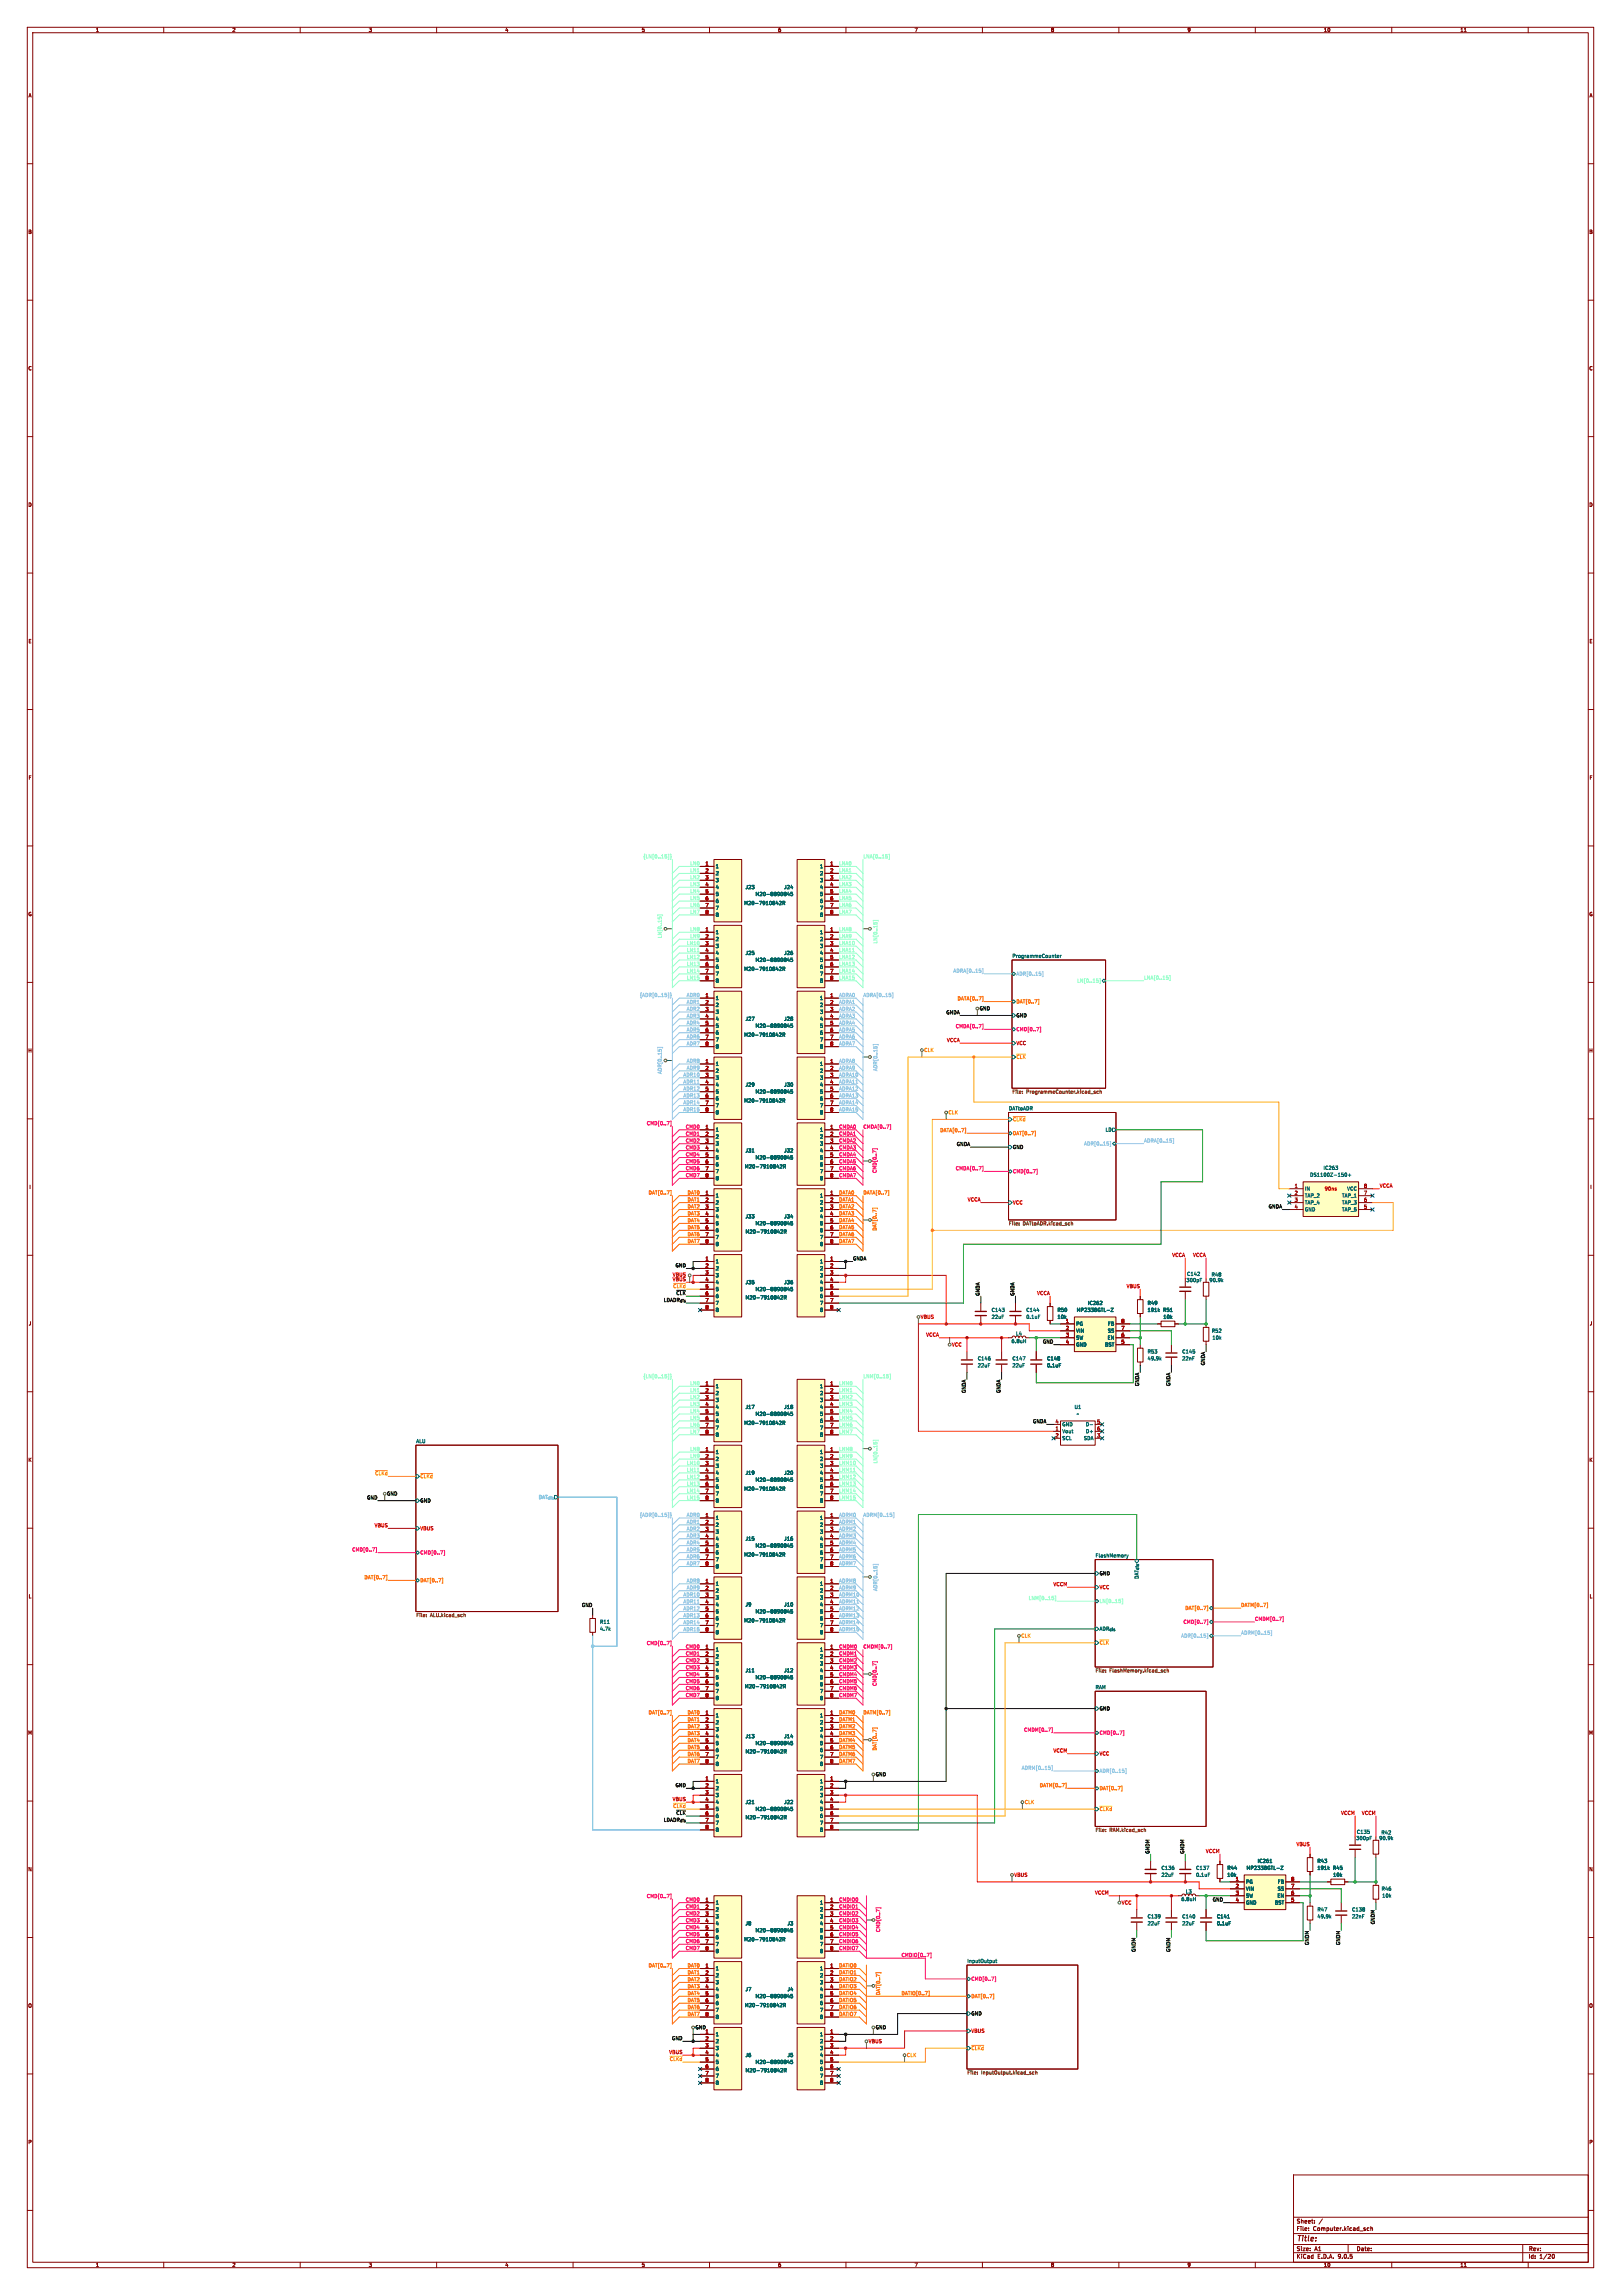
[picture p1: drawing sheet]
<svg xmlns="http://www.w3.org/2000/svg" width="594mm" height="841mm" viewBox="0 0 594 841" stroke-linecap="round" stroke-linejoin="round" font-family="sans-serif">
<defs><g id="words">
<text font-size="2.8" fill="#840000" x="475" y="821.9">Title:</text>
<g font-size="2.1" fill="#840000">
<text x="475" y="815">Sheet:</text>
<text x="475" y="817.7">File:</text>
<text x="481.1" y="817.7">Computer.kicad_sch</text>
<text x="475" y="827.9">KiCad</text>
<text x="475" y="825.1">Size:</text>
<text x="481.7" y="825.1">A1</text>
<text x="482.7" y="827.9">E.D.A.</text>
<text x="490.3" y="827.9">9.0.5</text>
<text x="497" y="825.1">Date:</text>
<text x="560" y="825.3">Rev:</text>
<text x="560" y="827.9">Id:</text>
<text x="564.1" y="827.9">1/20</text>
</g>
<g font-size="1.8" fill="#840000">
<text x="35" y="11.9">1</text>
<text x="85" y="11.9">2</text>
<text x="135" y="11.9">3</text>
<text x="185" y="11.9">4</text>
<text x="235" y="11.9">5</text>
<text x="285" y="11.9">6</text>
<text x="335" y="11.9">7</text>
<text x="385" y="11.9">8</text>
<text x="435" y="11.9">9</text>
<text x="485" y="11.9">10</text>
<text x="535" y="11.9">11</text>
<text x="10.3" y="35.9">A</text>
<text x="582.3" y="35.9">A</text>
<text x="10.3" y="85.9">B</text>
<text x="582.3" y="85.9">B</text>
<text x="10.3" y="135.9">C</text>
<text x="582.3" y="135.9">C</text>
<text x="10.3" y="185.9">D</text>
<text x="582.3" y="185.9">D</text>
<text x="10.3" y="235.9">E</text>
<text x="582.3" y="235.9">E</text>
<text x="10.3" y="285.9">F</text>
<text x="582.3" y="285.9">F</text>
<text x="10.3" y="335.9">G</text>
<text x="582.3" y="335.9">G</text>
<text x="10.2" y="385.9">H</text>
<text x="582.2" y="385.9">H</text>
<text x="10.6" y="435.9">I</text>
<text x="582.6" y="435.9">I</text>
<text x="10.4" y="485.9">J</text>
<text x="582.4" y="485.9">J</text>
<text x="10.3" y="535.9">K</text>
<text x="582.3" y="535.9">K</text>
<text x="10.4" y="585.9">L</text>
<text x="582.4" y="585.9">L</text>
<text x="10.2" y="635.9">M</text>
<text x="582.2" y="635.9">M</text>
<text x="10.2" y="685.9">N</text>
<text x="582.2" y="685.9">N</text>
<text x="10.2" y="735.9">O</text>
<text x="582.2" y="735.9">O</text>
<text x="10.3" y="785.9">P</text>
<text x="582.3" y="785.9">P</text>
<text x="35" y="830.9">1</text>
<text x="85" y="830.9">2</text>
<text x="135" y="830.9">3</text>
<text x="185" y="830.9">4</text>
<text x="235" y="830.9">5</text>
<text x="285" y="830.9">6</text>
<text x="335" y="830.9">7</text>
<text x="385" y="830.9">8</text>
<text x="435" y="830.9">9</text>
<text x="485" y="830.9">10</text>
<text x="535" y="830.9">11</text>
</g>
<g font-size="1.8" fill="#96ffcb">
<text x="235.6" y="314.6">{LN[0..15]}</text>
<text x="252.8" y="317.2">LN0</text>
<text x="307.3" y="317.2">LNA0</text>
<text x="316.2" y="314.6">LNA[0..15]</text>
<text x="252.8" y="319.7">LN1</text>
<text x="252.8" y="322.2">LN2</text>
<text x="307.3" y="322.2">LNA2</text>
<text x="307.3" y="319.7">LNA1</text>
<text x="252.8" y="329.9">LN5</text>
<text x="252.8" y="324.8">LN3</text>
<text x="252.8" y="327.3">LN4</text>
<text x="307.3" y="324.8">LNA3</text>
<text x="307.3" y="327.3">LNA4</text>
<text x="307.3" y="329.9">LNA5</text>
<text x="252.8" y="332.4">LN6</text>
<text x="252.8" y="334.9">LN7</text>
<text x="307.3" y="332.4">LNA6</text>
<text x="307.3" y="334.9">LNA7</text>
<text x="252.8" y="341.3">LN8</text>
<text x="307.3" y="341.3">LNA8</text>
<text x="242.7" y="343.9" transform="rotate(-90 242.7 343.9)">LN[0..15]</text>
<text x="251.6" y="346.4">LN10</text>
<text x="252.8" y="343.8">LN9</text>
<text x="307.3" y="343.8">LNA9</text>
<text x="307.3" y="346.4">LNA10</text>
<text x="321.7" y="345.9" transform="rotate(-90 321.7 345.9)">LN[0..15]</text>
<text x="251.6" y="354">LN13</text>
<text x="251.6" y="351.4">LN12</text>
<text x="251.6" y="348.9">LN11</text>
<text x="307.3" y="351.4">LNA12</text>
<text x="307.3" y="354">LNA13</text>
<text x="307.3" y="348.9">LNA11</text>
<text x="251.6" y="359.1">LN15</text>
<text x="251.6" y="356.5">LN14</text>
<text x="307.3" y="356.5">LNA14</text>
<text x="307.3" y="359.1">LNA15</text>
<text x="419.1" y="359.1">LNA[0..15]</text>
<text x="394.6" y="360.3">LN[0..15]</text>
<text x="235.6" y="505.1">{LN[0..15]}</text>
<text x="252.8" y="507.7">LN0</text>
<text x="307.3" y="507.7">LNM0</text>
<text x="316.2" y="505.1">LNM[0..15]</text>
<text x="252.8" y="510.2">LN1</text>
<text x="252.8" y="512.7">LN2</text>
<text x="252.8" y="515.3">LN3</text>
<text x="307.3" y="510.2">LNM1</text>
<text x="307.3" y="512.7">LNM2</text>
<text x="307.3" y="515.3">LNM3</text>
<text x="252.8" y="517.8">LN4</text>
<text x="252.8" y="520.4">LN5</text>
<text x="307.3" y="517.8">LNM4</text>
<text x="307.3" y="520.4">LNM5</text>
<text x="252.8" y="522.9">LN6</text>
<text x="252.8" y="525.4">LN7</text>
<text x="307.3" y="525.4">LNM7</text>
<text x="307.3" y="522.9">LNM6</text>
<text x="252.8" y="531.8">LN8</text>
<text x="307.3" y="531.8">LNM8</text>
<text x="251.6" y="536.9">LN10</text>
<text x="251.6" y="539.4">LN11</text>
<text x="252.8" y="534.3">LN9</text>
<text x="307.3" y="539.4">LNM11</text>
<text x="307.3" y="534.3">LNM9</text>
<text x="307.3" y="536.9">LNM10</text>
<text x="321.7" y="536.4" transform="rotate(-90 321.7 536.4)">LN[0..15]</text>
<text x="251.6" y="544.5">LN13</text>
<text x="251.6" y="541.9">LN12</text>
<text x="307.3" y="541.9">LNM12</text>
<text x="307.3" y="544.5">LNM13</text>
<text x="251.6" y="549.6">LN15</text>
<text x="251.6" y="547">LN14</text>
<text x="307.3" y="547">LNM14</text>
<text x="307.3" y="549.6">LNM15</text>
<text x="376.8" y="586.4">LNM[0..15]</text>
<text x="402.8" y="587.6">LN[0..15]</text>
</g>
<g font-size="1.8" fill="#a90000">
<text x="258.4" y="317.2">1</text>
<text x="304.1" y="317.2">1</text>
<text x="258.4" y="319.8">2</text>
<text x="258.4" y="322.3">3</text>
<text x="304.1" y="319.8">2</text>
<text x="304.1" y="322.3">3</text>
<text x="258.4" y="324.9">4</text>
<text x="258.4" y="327.4">5</text>
<text x="258.4" y="329.9">6</text>
<text x="304.1" y="324.9">4</text>
<text x="304.1" y="327.4">5</text>
<text x="304.1" y="329.9">6</text>
<text x="258.4" y="332.5">7</text>
<text x="258.4" y="335">8</text>
<text x="304.1" y="332.5">7</text>
<text x="304.1" y="335">8</text>
<text x="258.4" y="341.4">1</text>
<text x="304.1" y="341.4">1</text>
<text x="258.4" y="343.9">2</text>
<text x="258.4" y="346.5">3</text>
<text x="304.1" y="343.9">2</text>
<text x="304.1" y="346.5">3</text>
<text x="258.4" y="349">4</text>
<text x="258.4" y="351.5">5</text>
<text x="304.1" y="349">4</text>
<text x="304.1" y="351.5">5</text>
<text x="258.4" y="354.1">6</text>
<text x="258.4" y="356.6">7</text>
<text x="258.4" y="359.2">8</text>
<text x="304.1" y="354.1">6</text>
<text x="304.1" y="356.6">7</text>
<text x="304.1" y="359.2">8</text>
<text x="258.4" y="365.5">1</text>
<text x="304.1" y="365.5">1</text>
<text x="258.4" y="368">2</text>
<text x="258.4" y="370.6">3</text>
<text x="304.1" y="368">2</text>
<text x="304.1" y="370.6">3</text>
<text x="258.4" y="373.1">4</text>
<text x="258.4" y="375.7">5</text>
<text x="304.1" y="373.1">4</text>
<text x="304.1" y="375.7">5</text>
<text x="258.4" y="378.2">6</text>
<text x="258.4" y="380.7">7</text>
<text x="258.4" y="383.3">8</text>
<text x="304.1" y="378.2">6</text>
<text x="304.1" y="380.7">7</text>
<text x="304.1" y="383.3">8</text>
<text x="258.4" y="389.6">1</text>
<text x="304.1" y="389.6">1</text>
<text x="258.4" y="392.2">2</text>
<text x="258.4" y="394.7">3</text>
<text x="304.1" y="392.2">2</text>
<text x="304.1" y="394.7">3</text>
<text x="258.4" y="397.3">4</text>
<text x="258.4" y="399.8">5</text>
<text x="304.1" y="397.3">4</text>
<text x="304.1" y="399.8">5</text>
<text x="258.4" y="402.3">6</text>
<text x="258.4" y="404.9">7</text>
<text x="258.4" y="407.4">8</text>
<text x="304.1" y="402.3">6</text>
<text x="304.1" y="404.9">7</text>
<text x="304.1" y="407.4">8</text>
<text x="258.4" y="413.8">1</text>
<text x="304.1" y="413.8">1</text>
<text x="258.4" y="416.3">2</text>
<text x="258.4" y="418.8">3</text>
<text x="304.1" y="416.3">2</text>
<text x="304.1" y="418.8">3</text>
<text x="258.4" y="421.4">4</text>
<text x="258.4" y="423.9">5</text>
<text x="304.1" y="421.4">4</text>
<text x="304.1" y="423.9">5</text>
<text x="258.4" y="426.5">6</text>
<text x="258.4" y="429">7</text>
<text x="258.4" y="431.5">8</text>
<text x="304.1" y="426.5">6</text>
<text x="304.1" y="429">7</text>
<text x="304.1" y="431.5">8</text>
<text x="258.4" y="437.9">1</text>
<text x="304.1" y="437.9">1</text>
<text x="474.3" y="435.4">1</text>
<text x="474.3" y="437.9">2</text>
<text x="499.7" y="435.4">8</text>
<text x="499.7" y="437.9">7</text>
<text x="258.4" y="440.4">2</text>
<text x="258.4" y="443">3</text>
<text x="304.1" y="440.4">2</text>
<text x="304.1" y="443">3</text>
<text x="474.3" y="440.4">3</text>
<text x="474.3" y="443">4</text>
<text x="499.7" y="440.4">6</text>
<text x="499.7" y="443">5</text>
<text x="258.4" y="445.5">4</text>
<text x="258.4" y="448.1">5</text>
<text x="304.1" y="445.5">4</text>
<text x="304.1" y="448.1">5</text>
<text x="258.4" y="450.6">6</text>
<text x="258.4" y="453.1">7</text>
<text x="258.4" y="455.7">8</text>
<text x="304.1" y="450.6">6</text>
<text x="304.1" y="453.1">7</text>
<text x="304.1" y="455.7">8</text>
<text x="258.4" y="462">1</text>
<text x="258.4" y="464.6">2</text>
<text x="258.4" y="467.1">3</text>
<text x="304.1" y="462">1</text>
<text x="304.1" y="464.6">2</text>
<text x="304.1" y="467.1">3</text>
<text x="258.4" y="469.6">4</text>
<text x="258.4" y="472.2">5</text>
<text x="304.1" y="469.6">4</text>
<text x="304.1" y="472.2">5</text>
<text x="258.4" y="474.7">6</text>
<text x="258.4" y="477.3">7</text>
<text x="258.4" y="479.8">8</text>
<text x="304.1" y="474.7">6</text>
<text x="304.1" y="477.3">7</text>
<text x="304.1" y="479.8">8</text>
<text x="390.5" y="484.9">1</text>
<text x="410.8" y="484.9">8</text>
<text x="390.5" y="487.4">2</text>
<text x="390.5" y="490">3</text>
<text x="410.8" y="487.4">7</text>
<text x="410.8" y="490">6</text>
<text x="390.5" y="492.5">4</text>
<text x="410.8" y="492.5">5</text>
<text x="258.4" y="507.7">1</text>
<text x="304.1" y="507.7">1</text>
<text x="258.4" y="510.3">2</text>
<text x="258.4" y="512.8">3</text>
<text x="258.4" y="515.4">4</text>
<text x="304.1" y="510.3">2</text>
<text x="304.1" y="512.8">3</text>
<text x="304.1" y="515.4">4</text>
<text x="258.4" y="517.9">5</text>
<text x="258.4" y="520.4">6</text>
<text x="304.1" y="517.9">5</text>
<text x="304.1" y="520.4">6</text>
<text x="386.6" y="521.7">4</text>
<text x="401.9" y="521.7">5</text>
<text x="258.4" y="523">7</text>
<text x="258.4" y="525.5">8</text>
<text x="304.1" y="523">7</text>
<text x="304.1" y="525.5">8</text>
<text x="386.6" y="524.3">1</text>
<text x="386.6" y="526.8">2</text>
<text x="401.9" y="524.3">6</text>
<text x="401.9" y="526.8">3</text>
<text x="258.4" y="531.9">1</text>
<text x="304.1" y="531.9">1</text>
<text x="258.4" y="534.4">2</text>
<text x="258.4" y="537">3</text>
<text x="258.4" y="539.5">4</text>
<text x="304.1" y="534.4">2</text>
<text x="304.1" y="537">3</text>
<text x="304.1" y="539.5">4</text>
<text x="258.4" y="542">5</text>
<text x="258.4" y="544.6">6</text>
<text x="304.1" y="542">5</text>
<text x="304.1" y="544.6">6</text>
<text x="258.4" y="547.1">7</text>
<text x="258.4" y="549.7">8</text>
<text x="304.1" y="547.1">7</text>
<text x="304.1" y="549.7">8</text>
<text x="258.4" y="556">1</text>
<text x="304.1" y="556">1</text>
<text x="258.4" y="558.5">2</text>
<text x="258.4" y="561.1">3</text>
<text x="258.4" y="563.6">4</text>
<text x="304.1" y="558.5">2</text>
<text x="304.1" y="561.1">3</text>
<text x="304.1" y="563.6">4</text>
<text x="258.4" y="566.2">5</text>
<text x="258.4" y="568.7">6</text>
<text x="304.1" y="566.2">5</text>
<text x="304.1" y="568.7">6</text>
<text x="258.4" y="571.2">7</text>
<text x="258.4" y="573.8">8</text>
<text x="304.1" y="571.2">7</text>
<text x="304.1" y="573.8">8</text>
<text x="258.4" y="580.1">1</text>
<text x="304.1" y="580.1">1</text>
<text x="258.4" y="582.7">2</text>
<text x="258.4" y="585.2">3</text>
<text x="258.4" y="587.8">4</text>
<text x="304.1" y="582.7">2</text>
<text x="304.1" y="585.2">3</text>
<text x="304.1" y="587.8">4</text>
<text x="258.4" y="590.3">5</text>
<text x="258.4" y="592.8">6</text>
<text x="304.1" y="590.3">5</text>
<text x="304.1" y="592.8">6</text>
<text x="258.4" y="595.4">7</text>
<text x="258.4" y="597.9">8</text>
<text x="304.1" y="595.4">7</text>
<text x="304.1" y="597.9">8</text>
<text x="258.4" y="604.3">1</text>
<text x="304.1" y="604.3">1</text>
<text x="258.4" y="606.8">2</text>
<text x="258.4" y="609.3">3</text>
<text x="258.4" y="611.9">4</text>
<text x="304.1" y="606.8">2</text>
<text x="304.1" y="609.3">3</text>
<text x="304.1" y="611.9">4</text>
<text x="258.4" y="614.4">5</text>
<text x="258.4" y="617">6</text>
<text x="304.1" y="614.4">5</text>
<text x="304.1" y="617">6</text>
<text x="258.4" y="619.5">7</text>
<text x="258.4" y="622">8</text>
<text x="304.1" y="619.5">7</text>
<text x="304.1" y="622">8</text>
<text x="258.4" y="628.4">1</text>
<text x="304.1" y="628.4">1</text>
<text x="258.4" y="630.9">2</text>
<text x="258.4" y="633.5">3</text>
<text x="304.1" y="630.9">2</text>
<text x="304.1" y="633.5">3</text>
<text x="258.4" y="636">4</text>
<text x="258.4" y="638.6">5</text>
<text x="258.4" y="641.1">6</text>
<text x="304.1" y="636">4</text>
<text x="304.1" y="638.6">5</text>
<text x="304.1" y="641.1">6</text>
<text x="258.4" y="643.6">7</text>
<text x="258.4" y="646.2">8</text>
<text x="304.1" y="643.6">7</text>
<text x="304.1" y="646.2">8</text>
<text x="258.4" y="652.5">1</text>
<text x="304.1" y="652.5">1</text>
<text x="258.4" y="655.1">2</text>
<text x="258.4" y="657.6">3</text>
<text x="304.1" y="655.1">2</text>
<text x="304.1" y="657.6">3</text>
<text x="258.4" y="660.1">4</text>
<text x="258.4" y="662.7">5</text>
<text x="258.4" y="665.2">6</text>
<text x="304.1" y="660.1">4</text>
<text x="304.1" y="662.7">5</text>
<text x="304.1" y="665.2">6</text>
<text x="258.4" y="667.8">7</text>
<text x="258.4" y="670.3">8</text>
<text x="304.1" y="667.8">7</text>
<text x="304.1" y="670.3">8</text>
<text x="452.7" y="689.4">1</text>
<text x="473" y="689.4">8</text>
<text x="452.7" y="691.9">2</text>
<text x="452.7" y="694.4">3</text>
<text x="473" y="691.9">7</text>
<text x="473" y="694.4">6</text>
<text x="258.4" y="697">1</text>
<text x="258.4" y="699.5">2</text>
<text x="304.1" y="697">1</text>
<text x="304.1" y="699.5">2</text>
<text x="452.7" y="697">4</text>
<text x="473" y="697">5</text>
<text x="258.4" y="702.1">3</text>
<text x="258.4" y="704.6">4</text>
<text x="258.4" y="707.1">5</text>
<text x="304.1" y="702.1">3</text>
<text x="304.1" y="704.6">4</text>
<text x="304.1" y="707.1">5</text>
<text x="258.4" y="709.7">6</text>
<text x="258.4" y="712.2">7</text>
<text x="304.1" y="709.7">6</text>
<text x="304.1" y="712.2">7</text>
<text x="258.4" y="714.8">8</text>
<text x="304.1" y="714.8">8</text>
<text x="258.4" y="721.1">1</text>
<text x="258.4" y="723.6">2</text>
<text x="304.1" y="721.1">1</text>
<text x="304.1" y="723.6">2</text>
<text x="258.4" y="726.2">3</text>
<text x="258.4" y="728.7">4</text>
<text x="258.4" y="731.3">5</text>
<text x="304.1" y="726.2">3</text>
<text x="304.1" y="728.7">4</text>
<text x="304.1" y="731.3">5</text>
<text x="258.4" y="733.8">6</text>
<text x="258.4" y="736.3">7</text>
<text x="304.1" y="733.8">6</text>
<text x="304.1" y="736.3">7</text>
<text x="258.4" y="738.9">8</text>
<text x="304.1" y="738.9">8</text>
<text x="258.4" y="745.2">1</text>
<text x="258.4" y="747.8">2</text>
<text x="304.1" y="745.2">1</text>
<text x="304.1" y="747.8">2</text>
<text x="258.4" y="750.3">3</text>
<text x="258.4" y="752.9">4</text>
<text x="258.4" y="755.4">5</text>
<text x="304.1" y="750.3">3</text>
<text x="304.1" y="752.9">4</text>
<text x="304.1" y="755.4">5</text>
<text x="258.4" y="757.9">6</text>
<text x="258.4" y="760.5">7</text>
<text x="304.1" y="757.9">6</text>
<text x="304.1" y="760.5">7</text>
<text x="258.4" y="763">8</text>
<text x="304.1" y="763">8</text>
</g>
<g font-size="1.8" fill="#006464">
<text x="262.1" y="318.4">1</text>
<text x="262.1" y="320.9">2</text>
<text x="262.1" y="323.4">3</text>
<text x="300.3" y="318.4">1</text>
<text x="300.3" y="320.9">2</text>
<text x="300.3" y="323.4">3</text>
<text x="262.1" y="326">4</text>
<text x="262.1" y="328.5">5</text>
<text x="273.1" y="326">J23</text>
<text x="276.7" y="328.5">M20-8890845</text>
<text x="287.2" y="326">J24</text>
<text x="300.3" y="326">4</text>
<text x="300.3" y="328.5">5</text>
<text x="262.1" y="331.1">6</text>
<text x="262.1" y="333.6">7</text>
<text x="272.6" y="331.8">M20-7910842R</text>
<text x="300.3" y="331.1">6</text>
<text x="300.3" y="333.6">7</text>
<text x="262.1" y="336.1">8</text>
<text x="300.3" y="336.1">8</text>
<text x="262.1" y="342.5">1</text>
<text x="262.1" y="345">2</text>
<text x="262.1" y="347.6">3</text>
<text x="300.3" y="342.5">1</text>
<text x="300.3" y="345">2</text>
<text x="300.3" y="347.6">3</text>
<text x="262.1" y="350.1">4</text>
<text x="262.1" y="352.7">5</text>
<text x="273.1" y="350.1">J25</text>
<text x="276.7" y="352.7">M20-8890845</text>
<text x="287.2" y="350.1">J26</text>
<text x="300.3" y="350.1">4</text>
<text x="300.3" y="352.7">5</text>
<text x="370.8" y="351.1">ProgrammeCounter</text>
<text x="262.1" y="355.2">6</text>
<text x="262.1" y="357.7">7</text>
<text x="272.6" y="356">M20-7910842R</text>
<text x="300.3" y="355.2">6</text>
<text x="300.3" y="357.7">7</text>
<text x="262.1" y="360.3">8</text>
<text x="300.3" y="360.3">8</text>
<text x="262.1" y="366.6">1</text>
<text x="262.1" y="369.2">2</text>
<text x="262.1" y="371.7">3</text>
<text x="300.3" y="366.6">1</text>
<text x="300.3" y="369.2">2</text>
<text x="300.3" y="371.7">3</text>
<text x="262.1" y="374.2">4</text>
<text x="262.1" y="376.8">5</text>
<text x="273.1" y="374.2">J27</text>
<text x="276.7" y="376.8">M20-8890845</text>
<text x="287.2" y="374.2">J28</text>
<text x="300.3" y="374.2">4</text>
<text x="300.3" y="376.8">5</text>
<text x="262.1" y="379.3">6</text>
<text x="262.1" y="381.9">7</text>
<text x="272.6" y="380.1">M20-7910842R</text>
<text x="300.3" y="379.3">6</text>
<text x="300.3" y="381.9">7</text>
<text x="262.1" y="384.4">8</text>
<text x="300.3" y="384.4">8</text>
<text x="262.1" y="390.8">1</text>
<text x="262.1" y="393.3">2</text>
<text x="262.1" y="395.8">3</text>
<text x="300.3" y="390.8">1</text>
<text x="300.3" y="393.3">2</text>
<text x="300.3" y="395.8">3</text>
<text x="262.1" y="398.4">4</text>
<text x="262.1" y="400.9">5</text>
<text x="273.1" y="398.4">J29</text>
<text x="276.7" y="400.9">M20-8890845</text>
<text x="287.2" y="398.4">J30</text>
<text x="300.3" y="398.4">4</text>
<text x="300.3" y="400.9">5</text>
<text x="262.1" y="403.5">6</text>
<text x="262.1" y="406">7</text>
<text x="272.6" y="404.2">M20-7910842R</text>
<text x="300.3" y="403.5">6</text>
<text x="300.3" y="406">7</text>
<text x="369.6" y="407">DATtoADR</text>
<text x="262.1" y="408.5">8</text>
<text x="300.3" y="408.5">8</text>
<text x="262.1" y="414.9">1</text>
<text x="262.1" y="417.4">2</text>
<text x="262.1" y="420">3</text>
<text x="300.3" y="414.9">1</text>
<text x="300.3" y="417.4">2</text>
<text x="300.3" y="420">3</text>
<text x="405" y="414.9">LD</text>
<text x="262.1" y="422.5">4</text>
<text x="262.1" y="425">5</text>
<text x="273.1" y="422.5">J31</text>
<text x="276.7" y="425">M20-8890845</text>
<text x="287.2" y="422.5">J32</text>
<text x="300.3" y="422.5">4</text>
<text x="300.3" y="425">5</text>
<text x="262.1" y="427.6">6</text>
<text x="262.1" y="430.1">7</text>
<text x="272.8" y="428.3">M20-7910842R</text>
<text x="300.3" y="427.6">6</text>
<text x="300.3" y="430.1">7</text>
<text x="479.9" y="431.4">DS1100Z-150+</text>
<text x="484.8" y="428.9">IC263</text>
<text x="262.1" y="432.7">8</text>
<text x="300.3" y="432.7">8</text>
<text x="478" y="436.5">IN</text>
<text x="493.5" y="436.5">VCC</text>
<text x="262.1" y="439">1</text>
<text x="262.1" y="441.6">2</text>
<text x="300.3" y="439">1</text>
<text x="300.3" y="441.6">2</text>
<text x="478" y="439">TAP_2</text>
<text x="478" y="441.6">TAP_4</text>
<text x="491.6" y="439">TAP_1</text>
<text x="491.6" y="441.6">TAP_3</text>
<text x="262.1" y="444.1">3</text>
<text x="262.1" y="446.6">4</text>
<text x="262.1" y="449.2">5</text>
<text x="273.1" y="446.6">J33</text>
<text x="276.7" y="449.2">M20-8890845</text>
<text x="287.2" y="446.6">J34</text>
<text x="300.3" y="444.1">3</text>
<text x="300.3" y="446.6">4</text>
<text x="300.3" y="449.2">5</text>
<text x="478" y="444.1">GND</text>
<text x="491.6" y="444.1">TAP_5</text>
<text x="262.1" y="451.7">6</text>
<text x="262.1" y="454.3">7</text>
<text x="273.1" y="452.2">M20-7910842R</text>
<text x="300.3" y="451.7">6</text>
<text x="300.3" y="454.3">7</text>
<text x="262.1" y="456.8">8</text>
<text x="300.3" y="456.8">8</text>
<text x="262.1" y="463.1">1</text>
<text x="262.1" y="465.7">2</text>
<text x="300.3" y="463.1">1</text>
<text x="300.3" y="465.7">2</text>
<text x="434.8" y="467.7">C142</text>
<text x="443.8" y="468">R48</text>
<text x="262.1" y="468.2">3</text>
<text x="262.1" y="470.8">4</text>
<text x="262.1" y="473.3">5</text>
<text x="273.1" y="470.8">J35</text>
<text x="276.7" y="473.3">M20-8890845</text>
<text x="287.2" y="470.8">J36</text>
<text x="300.3" y="468.2">3</text>
<text x="300.3" y="470.8">4</text>
<text x="300.3" y="473.3">5</text>
<text x="434.6" y="470">300pF</text>
<text x="443" y="470">90.9k</text>
<text x="262.1" y="475.8">6</text>
<text x="262.1" y="478.4">7</text>
<text x="273.1" y="476.4">M20-7910842R</text>
<text x="300.3" y="475.8">6</text>
<text x="300.3" y="478.4">7</text>
<text x="398.5" y="478.4">IC262</text>
<text x="420.4" y="478.4">R49</text>
<text x="262.1" y="480.9">8</text>
<text x="300.3" y="480.9">8</text>
<text x="363.2" y="480.9">C143</text>
<text x="363.2" y="483.5">22uF</text>
<text x="375.9" y="480.9">C144</text>
<text x="375.9" y="483.5">0.1uF</text>
<text x="387.4" y="483.5">10k</text>
<text x="387.4" y="480.9">R50</text>
<text x="394.4" y="480.9">MP2338GTL-Z</text>
<text x="420.4" y="480.9">191k</text>
<text x="426" y="480.9">R51</text>
<text x="426.2" y="483.5">10k</text>
<text x="372.2" y="489.6">L4</text>
<text x="394.2" y="486">PG</text>
<text x="394.2" y="488.5">VIN</text>
<text x="394.2" y="491.1">SW</text>
<text x="405.7" y="491.1">EN</text>
<text x="405.8" y="488.5">SS</text>
<text x="405.9" y="486">FB</text>
<text x="443.9" y="488.5">R52</text>
<text x="444.1" y="491.1">10k</text>
<text x="370.5" y="492.4">6.8uH</text>
<text x="394.2" y="493.6">GND</text>
<text x="404.8" y="493.6">BST</text>
<text x="420.4" y="496.2">R53</text>
<text x="433.1" y="496.2">C145</text>
<text x="358.1" y="498.7">C146</text>
<text x="358.1" y="501.2">22uF</text>
<text x="370.8" y="498.7">C147</text>
<text x="370.8" y="501.2">22uF</text>
<text x="383.5" y="498.7">C148</text>
<text x="383.5" y="501.2">0.1uF</text>
<text x="420.4" y="498.7">49.9k</text>
<text x="433.1" y="498.7">22nF</text>
<text x="262.1" y="508.9">1</text>
<text x="300.3" y="508.9">1</text>
<text x="262.1" y="511.4">2</text>
<text x="262.1" y="513.9">3</text>
<text x="300.3" y="511.4">2</text>
<text x="300.3" y="513.9">3</text>
<text x="262.1" y="516.5">4</text>
<text x="262.1" y="519">5</text>
<text x="262.1" y="521.6">6</text>
<text x="273.1" y="516.5">J17</text>
<text x="276.7" y="519">M20-8890845</text>
<text x="287.2" y="516.5">J18</text>
<text x="300.3" y="516.5">4</text>
<text x="300.3" y="519">5</text>
<text x="300.3" y="521.6">6</text>
<text x="393.6" y="516.5">U1</text>
<text x="394.4" y="519">~</text>
<text x="262.1" y="524.1">7</text>
<text x="262.1" y="526.6">8</text>
<text x="272.6" y="522.3">M20-7910842R</text>
<text x="300.3" y="524.1">7</text>
<text x="300.3" y="526.6">8</text>
<text x="389.1" y="522.8">GND</text>
<text x="389.1" y="525.4">Vout</text>
<text x="389.1" y="527.9">SCL</text>
<text x="397" y="527.9">SDA</text>
<text x="397.8" y="522.8">D-</text>
<text x="397.8" y="525.4">D+</text>
<text x="152.4" y="528.9">ALU</text>
<text x="262.1" y="533">1</text>
<text x="300.3" y="533">1</text>
<text x="262.1" y="535.5">2</text>
<text x="262.1" y="538.1">3</text>
<text x="300.3" y="535.5">2</text>
<text x="300.3" y="538.1">3</text>
<text x="262.1" y="540.6">4</text>
<text x="262.1" y="543.2">5</text>
<text x="262.1" y="545.7">6</text>
<text x="273.1" y="540.6">J19</text>
<text x="276.7" y="543.2">M20-8890845</text>
<text x="287.2" y="540.6">J20</text>
<text x="300.3" y="540.6">4</text>
<text x="300.3" y="543.2">5</text>
<text x="300.3" y="545.7">6</text>
<text x="197.2" y="549.5">DAT_{dis}</text>
<text x="262.1" y="548.2">7</text>
<text x="262.1" y="550.8">8</text>
<text x="272.6" y="546.5">M20-7910842R</text>
<text x="300.3" y="548.2">7</text>
<text x="300.3" y="550.8">8</text>
<text x="262.1" y="557.1">1</text>
<text x="300.3" y="557.1">1</text>
<text x="262.1" y="559.7">2</text>
<text x="262.1" y="562.2">3</text>
<text x="300.3" y="559.7">2</text>
<text x="300.3" y="562.2">3</text>
<text x="262.1" y="564.7">4</text>
<text x="262.1" y="567.3">5</text>
<text x="262.1" y="569.8">6</text>
<text x="273.1" y="564.7">J15</text>
<text x="276.7" y="567.3">M20-8890845</text>
<text x="287.2" y="564.7">J16</text>
<text x="300.3" y="564.7">4</text>
<text x="300.3" y="567.3">5</text>
<text x="300.3" y="569.8">6</text>
<text x="262.1" y="572.4">7</text>
<text x="262.1" y="574.9">8</text>
<text x="272.6" y="570.6">M20-7910842R</text>
<text x="300.3" y="572.4">7</text>
<text x="300.3" y="574.9">8</text>
<text x="401.3" y="570.8">FlashMemory</text>
<text x="262.1" y="581.3">1</text>
<text x="300.3" y="581.3">1</text>
<text x="417.4" y="578.8" transform="rotate(-90 417.4 578.8)">DAT_{dis}</text>
<text x="262.1" y="583.8">2</text>
<text x="262.1" y="586.3">3</text>
<text x="300.3" y="583.8">2</text>
<text x="300.3" y="586.3">3</text>
<text x="262.1" y="588.9">4</text>
<text x="262.1" y="591.4">5</text>
<text x="262.1" y="594">6</text>
<text x="273.1" y="588.9">J9</text>
<text x="276.7" y="591.4">M20-8890845</text>
<text x="287.2" y="588.9">J10</text>
<text x="300.3" y="588.9">4</text>
<text x="300.3" y="591.4">5</text>
<text x="300.3" y="594">6</text>
<text x="219.7" y="597.8">4.7k</text>
<text x="219.7" y="595.2">R11</text>
<text x="262.1" y="596.5">7</text>
<text x="262.1" y="599">8</text>
<text x="272.6" y="594.7">M20-7910842R</text>
<text x="300.3" y="596.5">7</text>
<text x="300.3" y="599">8</text>
<text x="402.8" y="597.8">ADR_{dis}</text>
<text x="262.1" y="605.4">1</text>
<text x="300.3" y="605.4">1</text>
<text x="262.1" y="607.9">2</text>
<text x="262.1" y="610.5">3</text>
<text x="300.3" y="607.9">2</text>
<text x="300.3" y="610.5">3</text>
<text x="262.1" y="613">4</text>
<text x="262.1" y="615.5">5</text>
<text x="273.1" y="613">J11</text>
<text x="276.7" y="615.5">M20-8890845</text>
<text x="287.2" y="613">J12</text>
<text x="300.3" y="613">4</text>
<text x="300.3" y="615.5">5</text>
<text x="262.1" y="618.1">6</text>
<text x="262.1" y="620.6">7</text>
<text x="262.1" y="623.2">8</text>
<text x="272.8" y="618.8">M20-7910842R</text>
<text x="300.3" y="618.1">6</text>
<text x="300.3" y="620.6">7</text>
<text x="300.3" y="623.2">8</text>
<text x="401.3" y="619">RAM</text>
<text x="262.1" y="629.5">1</text>
<text x="300.3" y="629.5">1</text>
<text x="262.1" y="632.1">2</text>
<text x="262.1" y="634.6">3</text>
<text x="300.3" y="632.1">2</text>
<text x="300.3" y="634.6">3</text>
<text x="262.1" y="637.1">4</text>
<text x="262.1" y="639.7">5</text>
<text x="273.1" y="637.1">J13</text>
<text x="276.7" y="639.7">M20-8890845</text>
<text x="287.2" y="637.1">J14</text>
<text x="300.3" y="637.1">4</text>
<text x="300.3" y="639.7">5</text>
<text x="262.1" y="642.2">6</text>
<text x="262.1" y="644.8">7</text>
<text x="262.1" y="647.3">8</text>
<text x="273.1" y="642.7">M20-7910842R</text>
<text x="300.3" y="642.2">6</text>
<text x="300.3" y="644.8">7</text>
<text x="300.3" y="647.3">8</text>
<text x="262.1" y="653.6">1</text>
<text x="300.3" y="653.6">1</text>
<text x="262.1" y="656.2">2</text>
<text x="262.1" y="658.7">3</text>
<text x="300.3" y="656.2">2</text>
<text x="300.3" y="658.7">3</text>
<text x="262.1" y="661.3">4</text>
<text x="262.1" y="663.8">5</text>
<text x="273.1" y="661.3">J21</text>
<text x="276.7" y="663.8">M20-8890845</text>
<text x="287.2" y="661.3">J22</text>
<text x="300.3" y="661.3">4</text>
<text x="300.3" y="663.8">5</text>
<text x="262.1" y="666.3">6</text>
<text x="262.1" y="668.9">7</text>
<text x="262.1" y="671.4">8</text>
<text x="273.1" y="666.9">M20-7910842R</text>
<text x="300.3" y="666.3">6</text>
<text x="300.3" y="668.9">7</text>
<text x="300.3" y="671.4">8</text>
<text x="496.8" y="674.5">300pF</text>
<text x="497.1" y="672.2">C135</text>
<text x="505.3" y="674.5">90.9k</text>
<text x="506.1" y="672.4">R42</text>
<text x="460.7" y="682.9">IC261</text>
<text x="482.6" y="682.9">R43</text>
<text x="425.5" y="685.4">C136</text>
<text x="425.5" y="687.9">22uF</text>
<text x="438.2" y="685.4">C137</text>
<text x="438.2" y="687.9">0.1uF</text>
<text x="449.6" y="687.9">10k</text>
<text x="449.6" y="685.4">R44</text>
<text x="456.6" y="685.4">MP2338GTL-Z</text>
<text x="482.6" y="685.4">191k</text>
<text x="488.3" y="685.4">R45</text>
<text x="488.4" y="687.9">10k</text>
<text x="434.4" y="694">L3</text>
<text x="456.4" y="690.5">PG</text>
<text x="456.4" y="693">VIN</text>
<text x="456.4" y="695.6">SW</text>
<text x="468" y="695.6">EN</text>
<text x="468" y="693">SS</text>
<text x="468.1" y="690.5">FB</text>
<text x="506.1" y="693">R46</text>
<text x="506.4" y="695.6">10k</text>
<text x="262.1" y="698.1">1</text>
<text x="262.1" y="700.6">2</text>
<text x="300.3" y="698.1">1</text>
<text x="300.3" y="700.6">2</text>
<text x="432.8" y="696.8">6.8uH</text>
<text x="456.4" y="698.1">GND</text>
<text x="467" y="698.1">BST</text>
<text x="482.6" y="700.6">R47</text>
<text x="495.3" y="700.6">C138</text>
<text x="262.1" y="703.2">3</text>
<text x="262.1" y="705.7">4</text>
<text x="273.1" y="705.7">J8</text>
<text x="288.4" y="705.7">J3</text>
<text x="300.3" y="703.2">3</text>
<text x="300.3" y="705.7">4</text>
<text x="420.4" y="703.2">C139</text>
<text x="420.4" y="705.7">22uF</text>
<text x="433.1" y="703.2">C140</text>
<text x="433.1" y="705.7">22uF</text>
<text x="445.8" y="703.2">C141</text>
<text x="445.8" y="705.7">0.1uF</text>
<text x="482.6" y="703.2">49.9k</text>
<text x="495.3" y="703.2">22nF</text>
<text x="262.1" y="708.3">5</text>
<text x="262.1" y="710.8">6</text>
<text x="262.1" y="713.3">7</text>
<text x="272.6" y="711.6">M20-7910842R</text>
<text x="276.7" y="708.3">M20-8890845</text>
<text x="300.3" y="708.3">5</text>
<text x="300.3" y="710.8">6</text>
<text x="300.3" y="713.3">7</text>
<text x="262.1" y="715.9">8</text>
<text x="300.3" y="715.9">8</text>
<text x="354.3" y="719.4">InputOutput</text>
<text x="262.1" y="722.2">1</text>
<text x="262.1" y="724.8">2</text>
<text x="300.3" y="722.2">1</text>
<text x="300.3" y="724.8">2</text>
<text x="262.1" y="727.3">3</text>
<text x="262.1" y="729.8">4</text>
<text x="273.1" y="729.8">J7</text>
<text x="288.4" y="729.8">J4</text>
<text x="300.3" y="727.3">3</text>
<text x="300.3" y="729.8">4</text>
<text x="262.1" y="732.4">5</text>
<text x="262.1" y="734.9">6</text>
<text x="262.1" y="737.5">7</text>
<text x="272.8" y="735.7">M20-7910842R</text>
<text x="276.7" y="732.4">M20-8890845</text>
<text x="300.3" y="732.4">5</text>
<text x="300.3" y="734.9">6</text>
<text x="300.3" y="737.5">7</text>
<text x="262.1" y="740">8</text>
<text x="300.3" y="740">8</text>
<text x="262.1" y="746.4">1</text>
<text x="262.1" y="748.9">2</text>
<text x="300.3" y="746.4">1</text>
<text x="300.3" y="748.9">2</text>
<text x="262.1" y="751.4">3</text>
<text x="262.1" y="754">4</text>
<text x="273.1" y="754">J6</text>
<text x="288.4" y="754">J5</text>
<text x="300.3" y="751.4">3</text>
<text x="300.3" y="754">4</text>
<text x="262.1" y="756.5">5</text>
<text x="262.1" y="759.1">6</text>
<text x="262.1" y="761.6">7</text>
<text x="273.1" y="759.6">M20-7910842R</text>
<text x="276.7" y="756.5">M20-8890845</text>
<text x="300.3" y="756.5">5</text>
<text x="300.3" y="759.1">6</text>
<text x="300.3" y="761.6">7</text>
<text x="262.1" y="764.1">8</text>
<text x="300.3" y="764.1">8</text>
</g>
<g font-size="1.8" fill="#8fc5ff">
<text x="349.2" y="356.5">ADRA[0..15]</text>
<text x="372.3" y="357.7">ADR[0..15]</text>
<text x="234.3" y="365.4">{ADR[0..15]}</text>
<text x="251.5" y="365.4">ADR0</text>
<text x="307.3" y="365.4">ADRA0</text>
<text x="316.2" y="365.4">ADRA[0..15]</text>
<text x="251.5" y="368">ADR1</text>
<text x="251.5" y="370.5">ADR2</text>
<text x="307.3" y="370.5">ADRA2</text>
<text x="307.3" y="368">ADRA1</text>
<text x="251.5" y="375.6">ADR4</text>
<text x="251.5" y="373">ADR3</text>
<text x="307.3" y="375.6">ADRA4</text>
<text x="307.3" y="373">ADRA3</text>
<text x="251.5" y="380.7">ADR6</text>
<text x="251.5" y="378.1">ADR5</text>
<text x="251.5" y="383.2">ADR7</text>
<text x="307.3" y="378.1">ADRA5</text>
<text x="307.3" y="380.7">ADRA6</text>
<text x="307.3" y="383.2">ADRA7</text>
<text x="251.5" y="389.5">ADR8</text>
<text x="307.3" y="389.5">ADRA8</text>
<text x="242.7" y="393.7" transform="rotate(-90 242.7 393.7)">ADR[0..15]</text>
<text x="250.3" y="394.6">ADR10</text>
<text x="251.5" y="392.1">ADR9</text>
<text x="307.3" y="394.6">ADRA10</text>
<text x="307.3" y="392.1">ADRA9</text>
<text x="321.7" y="392.6" transform="rotate(-90 321.7 392.6)">ADR[0..15]</text>
<text x="250.3" y="399.7">ADR12</text>
<text x="250.3" y="397.2">ADR11</text>
<text x="307.3" y="399.7">ADRA12</text>
<text x="307.3" y="397.2">ADRA11</text>
<text x="250.3" y="407.3">ADR15</text>
<text x="250.3" y="402.2">ADR13</text>
<text x="250.3" y="404.8">ADR14</text>
<text x="307.3" y="402.2">ADRA13</text>
<text x="307.3" y="407.3">ADRA15</text>
<text x="307.3" y="404.8">ADRA14</text>
<text x="397.1" y="420">ADR[0..15]</text>
<text x="419.1" y="418.8">ADRA[0..15]</text>
<text x="234.3" y="555.9">{ADR[0..15]}</text>
<text x="251.5" y="555.9">ADR0</text>
<text x="307.3" y="555.9">ADRM0</text>
<text x="316.2" y="555.9">ADRM[0..15]</text>
<text x="251.5" y="561">ADR2</text>
<text x="251.5" y="563.5">ADR3</text>
<text x="251.5" y="558.5">ADR1</text>
<text x="307.3" y="561">ADRM2</text>
<text x="307.3" y="563.5">ADRM3</text>
<text x="307.3" y="558.5">ADRM1</text>
<text x="251.5" y="566.1">ADR4</text>
<text x="251.5" y="568.6">ADR5</text>
<text x="307.3" y="568.6">ADRM5</text>
<text x="307.3" y="566.1">ADRM4</text>
<text x="251.5" y="573.7">ADR7</text>
<text x="251.5" y="571.2">ADR6</text>
<text x="307.3" y="571.2">ADRM6</text>
<text x="307.3" y="573.7">ADRM7</text>
<text x="251.5" y="580">ADR8</text>
<text x="307.3" y="580">ADRM8</text>
<text x="250.3" y="585.1">ADR10</text>
<text x="250.3" y="587.7">ADR11</text>
<text x="251.5" y="582.6">ADR9</text>
<text x="307.3" y="585.1">ADRM10</text>
<text x="307.3" y="582.6">ADRM9</text>
<text x="307.3" y="587.7">ADRM11</text>
<text x="321.7" y="583.1" transform="rotate(-90 321.7 583.1)">ADR[0..15]</text>
<text x="250.3" y="592.7">ADR13</text>
<text x="250.3" y="590.2">ADR12</text>
<text x="307.3" y="592.7">ADRM13</text>
<text x="307.3" y="590.2">ADRM12</text>
<text x="250.3" y="597.8">ADR15</text>
<text x="250.3" y="595.3">ADR14</text>
<text x="307.3" y="595.3">ADRM14</text>
<text x="307.3" y="597.8">ADRM15</text>
<text x="454.7" y="599.1">ADRM[0..15]</text>
<text x="432.7" y="600.3">ADR[0..15]</text>
<text x="374.3" y="648.6">ADRM[0..15]</text>
<text x="402.8" y="649.8">ADR[0..15]</text>
</g>
<g font-size="1.8">
<text x="346.6" y="371.8">GNDA</text>
<text x="358.8" y="370.4">GND</text>
<text x="372.3" y="373">GND</text>
<text x="350.4" y="420">GNDA</text>
<text x="371" y="421.2">GND</text>
<text x="464.7" y="442.9">GNDA</text>
<text x="312.4" y="461.9">GNDA</text>
<text x="247.4" y="464.5">GND</text>
<text x="359.1" y="475" transform="rotate(-90 359.1 475)">GNDA</text>
<text x="371.8" y="475" transform="rotate(-90 371.8 475)">GNDA</text>
<text x="382" y="492.4">GND</text>
<text x="441.6" y="500.5" transform="rotate(-90 441.6 500.5)">GNDA</text>
<text x="417.5" y="508.1" transform="rotate(-90 417.5 508.1)">GNDA</text>
<text x="428.9" y="508.1" transform="rotate(-90 428.9 508.1)">GNDA</text>
<text x="354" y="510.6" transform="rotate(-90 354 510.6)">GNDA</text>
<text x="366.7" y="510.6" transform="rotate(-90 366.7 510.6)">GNDA</text>
<text x="378.4" y="521.6">GNDA</text>
<text x="134.4" y="549.6">GND</text>
<text x="141.7" y="548.2">GND</text>
<text x="153.9" y="550.8">GND</text>
<text x="402.8" y="577.4">GND</text>
<text x="213.1" y="588.9">GND</text>
<text x="402.8" y="627">GND</text>
<text x="320.7" y="651.1">GND</text>
<text x="247.4" y="655">GND</text>
<text x="444.2" y="696.9">GND</text>
<text x="254.7" y="743.8">GND</text>
<text x="320.7" y="743.8">GND</text>
<text x="355.8" y="738.7">GND</text>
<text x="246.1" y="747.7">GND</text>
</g>
<g font-size="1.8" fill="#ff6400">
<text x="350.7" y="366.7">DATA[0..7]</text>
<text x="372.3" y="367.9">DAT[0..7]</text>
<text x="344.4" y="414.9">DATA[0..7]</text>
<text x="371" y="416.2">DAT[0..7]</text>
<text x="237.5" y="437.8">DAT[0..7]</text>
<text x="251.8" y="437.8">DAT0</text>
<text x="307.3" y="437.8">DATA0</text>
<text x="316.2" y="437.8">DATA[0..7]</text>
<text x="251.8" y="440.3">DAT1</text>
<text x="251.8" y="442.9">DAT2</text>
<text x="307.3" y="442.9">DATA2</text>
<text x="307.3" y="440.3">DATA1</text>
<text x="251.8" y="448">DAT4</text>
<text x="251.8" y="445.4">DAT3</text>
<text x="307.3" y="445.4">DATA3</text>
<text x="307.3" y="448">DATA4</text>
<text x="251.8" y="453">DAT6</text>
<text x="251.8" y="450.5">DAT5</text>
<text x="251.8" y="455.6">DAT7</text>
<text x="307.3" y="450.5">DATA5</text>
<text x="307.3" y="453">DATA6</text>
<text x="307.3" y="455.6">DATA7</text>
<text x="321.4" y="451.1" transform="rotate(-90 321.4 451.1)">DAT[0..7]</text>
<text x="133.4" y="578.8">DAT[0..7]</text>
<text x="153.9" y="580">DAT[0..7]</text>
<text x="434.2" y="590.1">DAT[0..7]</text>
<text x="454.7" y="588.9">DATM[0..7]</text>
<text x="237.5" y="628.3">DAT[0..7]</text>
<text x="251.8" y="628.3">DAT0</text>
<text x="307.3" y="628.3">DATM0</text>
<text x="316.2" y="628.3">DATM[0..7]</text>
<text x="251.8" y="635.9">DAT3</text>
<text x="251.8" y="633.4">DAT2</text>
<text x="251.8" y="630.8">DAT1</text>
<text x="307.3" y="635.9">DATM3</text>
<text x="307.3" y="633.4">DATM2</text>
<text x="307.3" y="630.8">DATM1</text>
<text x="251.8" y="638.5">DAT4</text>
<text x="251.8" y="641">DAT5</text>
<text x="307.3" y="638.5">DATM4</text>
<text x="307.3" y="641">DATM5</text>
<text x="321.4" y="641.6" transform="rotate(-90 321.4 641.6)">DAT[0..7]</text>
<text x="251.8" y="643.5">DAT6</text>
<text x="251.8" y="646.1">DAT7</text>
<text x="307.3" y="643.5">DATM6</text>
<text x="307.3" y="646.1">DATM7</text>
<text x="380.9" y="655">DATM[0..7]</text>
<text x="402.8" y="656.2">DAT[0..7]</text>
<text x="237.5" y="721">DAT[0..7]</text>
<text x="251.8" y="721">DAT0</text>
<text x="251.8" y="723.6">DAT1</text>
<text x="307.3" y="721">DATIO0</text>
<text x="307.3" y="723.6">DATIO1</text>
<text x="251.8" y="731.2">DAT4</text>
<text x="251.8" y="726.1">DAT2</text>
<text x="251.8" y="728.6">DAT3</text>
<text x="307.3" y="731.2">DATIO4</text>
<text x="307.3" y="728.6">DATIO3</text>
<text x="307.3" y="726.1">DATIO2</text>
<text x="322.7" y="731.3" transform="rotate(-90 322.7 731.3)">DAT[0..7]</text>
<text x="330.2" y="731.2">DATIO[0..7]</text>
<text x="251.8" y="733.7">DAT5</text>
<text x="251.8" y="736.3">DAT6</text>
<text x="307.3" y="736.3">DATIO6</text>
<text x="307.3" y="733.7">DATIO5</text>
<text x="355.8" y="732.4">DAT[0..7]</text>
<text x="251.8" y="738.8">DAT7</text>
<text x="307.3" y="738.8">DATIO7</text>
</g>
<g font-size="1.8" fill="#ff0093">
<text x="350.1" y="376.8">CMDA[0..7]</text>
<text x="372.3" y="378.1">CMD[0..7]</text>
<text x="236.9" y="412.4">CMD[0..7]</text>
<text x="251.1" y="413.7">CMD0</text>
<text x="307.3" y="413.7">CMDA0</text>
<text x="316.2" y="413.7">CMDA[0..7]</text>
<text x="251.1" y="418.8">CMD2</text>
<text x="251.1" y="416.2">CMD1</text>
<text x="307.3" y="416.2">CMDA1</text>
<text x="307.3" y="418.8">CMDA2</text>
<text x="251.1" y="421.3">CMD3</text>
<text x="251.1" y="423.8">CMD4</text>
<text x="307.3" y="421.3">CMDA3</text>
<text x="307.3" y="423.8">CMDA4</text>
<text x="251.1" y="426.4">CMD5</text>
<text x="251.1" y="428.9">CMD6</text>
<text x="251.1" y="431.5">CMD7</text>
<text x="307.3" y="431.5">CMDA7</text>
<text x="307.3" y="428.9">CMDA6</text>
<text x="307.3" y="426.4">CMDA5</text>
<text x="321.4" y="430" transform="rotate(-90 321.4 430)">CMD[0..7]</text>
<text x="350.1" y="428.9">CMDA[0..7]</text>
<text x="371" y="430.1">CMD[0..7]</text>
<text x="128.9" y="568.6">CMD[0..7]</text>
<text x="153.9" y="569.8">CMD[0..7]</text>
<text x="433.5" y="595.2">CMD[0..7]</text>
<text x="459.7" y="594">CMDM[0..7]</text>
<text x="236.9" y="602.9">CMD[0..7]</text>
<text x="251.1" y="604.2">CMD0</text>
<text x="307.3" y="604.2">CMDM0</text>
<text x="316.2" y="604.2">CMDM[0..7]</text>
<text x="251.1" y="611.8">CMD3</text>
<text x="251.1" y="609.3">CMD2</text>
<text x="251.1" y="606.7">CMD1</text>
<text x="307.3" y="606.7">CMDM1</text>
<text x="307.3" y="611.8">CMDM3</text>
<text x="307.3" y="609.3">CMDM2</text>
<text x="251.1" y="614.3">CMD4</text>
<text x="251.1" y="616.9">CMD5</text>
<text x="307.3" y="614.3">CMDM4</text>
<text x="307.3" y="616.9">CMDM5</text>
<text x="321.4" y="618" transform="rotate(-90 321.4 618)">CMD[0..7]</text>
<text x="251.1" y="622">CMD7</text>
<text x="251.1" y="619.4">CMD6</text>
<text x="307.3" y="619.4">CMDM6</text>
<text x="307.3" y="622">CMDM7</text>
<text x="375.1" y="634.7">CMDM[0..7]</text>
<text x="402.8" y="635.9">CMD[0..7]</text>
<text x="236.9" y="695.6">CMD[0..7]</text>
<text x="251.1" y="696.9">CMD0</text>
<text x="251.1" y="702">CMD2</text>
<text x="251.1" y="699.4">CMD1</text>
<text x="307.3" y="702">CMDIO2</text>
<text x="307.3" y="699.4">CMDIO1</text>
<text x="307.3" y="696.9">CMDIO0</text>
<text x="251.1" y="707">CMD4</text>
<text x="251.1" y="704.5">CMD3</text>
<text x="307.3" y="707">CMDIO4</text>
<text x="307.3" y="704.5">CMDIO3</text>
<text x="251.1" y="712.1">CMD6</text>
<text x="251.1" y="709.6">CMD5</text>
<text x="307.3" y="709.6">CMDIO5</text>
<text x="307.3" y="712.1">CMDIO6</text>
<text x="322.7" y="708.2" transform="rotate(-90 322.7 708.2)">CMD[0..7]</text>
<text x="251.1" y="714.7">CMD7</text>
<text x="307.3" y="714.7">CMDIO7</text>
<text x="330.2" y="717.2">CMDIO[0..7]</text>
<text x="355.8" y="726">CMD[0..7]</text>
</g>
<g font-size="1.8" fill="#ff0007">
<text x="346.9" y="381.9">VCCA</text>
<text x="372.3" y="383.1">VCC</text>
<text x="505.5" y="435.3">VCCA</text>
<text x="354.5" y="440.3">VCCA</text>
<text x="371" y="441.6">VCC</text>
<text x="429.4" y="460.7">VCCA</text>
<text x="437" y="460.7">VCCA</text>
<text x="379.9" y="474.6">VCCA</text>
<text x="339.2" y="489.9">VCCA</text>
<text x="348.7" y="493.6">VCC</text>
<text x="385.9" y="581.3">VCCM</text>
<text x="402.8" y="582.5">VCC</text>
<text x="385.9" y="642.3">VCCM</text>
<text x="402.8" y="643.5">VCC</text>
<text x="491.3" y="665.1">VCCM</text>
<text x="498.9" y="665.1">VCCM</text>
<text x="441.8" y="679.1">VCCM</text>
<text x="401.1" y="694.3">VCCM</text>
<text x="410.9" y="698.1">VCC</text>
</g>
<g font-size="1.8" fill="#ffba00">
<text x="338.5" y="385.7">CLK</text>
<text x="372.3" y="388.2">~{CLK}</text>
<text x="347.4" y="408.5">CLK</text>
<text x="371" y="411.1">~{CLKd}</text>
<text x="246.5" y="472.1">~{CLKd}</text>
<text x="137.3" y="540.7">~{CLKd}</text>
<text x="153.9" y="541.9">~{CLKd}</text>
<text x="374.1" y="600.3">CLK</text>
<text x="402.8" y="602.8">~{CLK}</text>
<text x="246.5" y="662.6">~{CLKd}</text>
<text x="375.3" y="661.3">CLK</text>
<text x="402.8" y="663.8">~{CLKd}</text>
<text x="245.3" y="755.3">~{CLKd}</text>
<text x="332.2" y="754">CLK</text>
<text x="355.8" y="751.4">~{CLKd}</text>
</g>
<g font-size="1.8" fill="#725600">
<text x="370.8" y="401.1">File:</text>
<text x="376.1" y="401.1">ProgrammeCounter.kicad_sch</text>
<text x="369.6" y="449.4">File:</text>
<text x="374.8" y="449.4">DATtoADR.kicad_sch</text>
<text x="152.4" y="592.9">File:</text>
<text x="157.6" y="592.9">ALU.kicad_sch</text>
<text x="401.3" y="613.2">File:</text>
<text x="406.5" y="613.2">FlashMemory.kicad_sch</text>
<text x="401.3" y="671.6">File:</text>
<text x="406.5" y="671.6">RAM.kicad_sch</text>
<text x="354.3" y="760.5">File:</text>
<text x="359.6" y="760.5">InputOutput.kicad_sch</text>
</g>
<text font-size="1.8" fill="#ff0700" x="485.3" y="436.5">90ns</text>
<g font-size="1.8" fill="#ff0902">
<text x="246.4" y="468">VBUS</text>
<text x="246.4" y="469.6">VBUS</text>
<text x="412.7" y="472.1">VBUS</text>
<text x="337.2" y="483.5">VBUS</text>
<text x="137.1" y="559.7">VBUS</text>
<text x="153.9" y="560.9">VBUS</text>
<text x="246.4" y="660.1">VBUS</text>
<text x="475" y="676.6">VBUS</text>
<text x="371.5" y="687.9">VBUS</text>
<text x="318.2" y="748.9">VBUS</text>
<text x="355.8" y="745.1">VBUS</text>
<text x="245.1" y="752.8">VBUS</text>
</g>
<g font-size="1.8" fill="#0f0f0f">
<text x="243.1" y="477.2">LDADR_{dis}</text>
<text x="247.7" y="474.6">~{CLK}</text>
<text x="247.7" y="665.1">~{CLK}</text>
<text x="243.1" y="667.7">LDADR_{dis}</text>
<text x="421.3" y="679.4" transform="rotate(-90 421.3 679.4)">GNDM</text>
<text x="434" y="679.4" transform="rotate(-90 434 679.4)">GNDM</text>
<text x="503.8" y="705.3" transform="rotate(-90 503.8 705.3)">GNDM</text>
<text x="479.7" y="712.9" transform="rotate(-90 479.7 712.9)">GNDM</text>
<text x="491.1" y="712.9" transform="rotate(-90 491.1 712.9)">GNDM</text>
<text x="416.2" y="715.5" transform="rotate(-90 416.2 715.5)">GNDM</text>
<text x="428.9" y="715.5" transform="rotate(-90 428.9 715.5)">GNDM</text>
</g>
</g></defs>
<g fill="none" stroke="#840000" stroke-width=".37">
<path d="M10 10h574v821h-574zM12 12h570v817h-570zM60 10v2M110 10v2M160 10v2M210 10v2M260 10v2M310 10v2M360 10v2M410 10v2M460 10v2M510 10v2"/>
<path d="M536.6 11.6h.7M560 10v2M10 60h2M582 60h2M10 110h2M582 110h2M10 160h2M582 160h2M10 210h2M582 210h2M10 260h2M582 260h2"/>
<path d="M10 310h2M582 310h2M10 360h2M370.8 351.8h34.3v47h-34.3zM582 360h2M10 410h2M369.6 407.7h39.3v39.3h-39.3zM582 410h2M10 460h2M582 460h2M10 510h2M582 510h2"/>
<path d="M152.4 529.6h52.1v60.9h-52.1zM10 560h2M582 560h2M401.3 571.5h43.2v39.4h-43.2zM10 610h2M401.3 619.8h40.7v49.5h-40.7zM582 610h2M10 660h2M582 660h2M10 710h2M582 710h2M354.3 720.1h40.7v38.1h-40.7z"/>
<path d="M10 760h2M582 760h2M474 797h108v32h-108zM10 810h2M474 818.5h108M474 812.5h108M479.5 817.3v.1M479.5 817.3h.1M479.5 816.5v.1M481.7 814.5v.2M481.7 813.8v.1M484.6 813.1l-1.3 1.9"/>
<path d="M501.7 816.5l-.5-.1-.2 .3 .1 .6h.6M502.3 816.5h.6l.1 .9M502.3 815.9v1.5M582 810h2M60 829v2M110 829v2M160 829v2M210 829v2M260 829v2M310 829v2M360 829v2M410 829v2"/>
<path d="M460 829v2M474 825.5h108M474 822.5h108M494 822.5v3M510 829v2M536.6 830.6h.7M558 822.5v6.5M560 829v2M568.7 826.7l.4-.6a.73 .73 0 0 1 .5 .8 .73 .73 0 0 1-.6 .6l-.3-.5"/>
</g>
<g fill="none" stroke="#006464" stroke-width=".37">
<path d="M370.8 356.9l.7-.7 .6 .7-.6 .6zM386.5 350.1h.5M386.9 350.9h.1M387.4 350.5l.6-.1-.1-.3-.5 .1v.7h.5M388.5 350.1v.8M388.9 350.1l-.4 .2M404.5 358.8l.6 .6-.6 .6-.6-.6zM370.8 367l.7-.6 .6 .6-.6 .7zM370.8 371.5h.7l.6 .6-.6 .6h-.7zM370.8 377.2l.7-.6 .6 .6-.6 .6zM370.8 381.6h.7l.6 .7-.6 .6h-.7zM370.8 386.7h.7l.6 .6-.6 .7h-.7z"/>
<path d="M369.6 415.3l.6-.6 .6 .6-.6 .6zM369.6 419.7h.6l.6 .7-.6 .6h-.6zM369.6 409.6h.6l.6 .6-.6 .6h-.6zM407.7 419.1l.6-.6 .6 .6-.6 .6zM407.7 413.4h.6l.6 .6-.6 .7h-.6zM369.6 429.3l.6-.7 .6 .7-.6 .6zM369.6 440.1h.6l.6 .6-.6 .6h-.6zM152.4 549.3h.6l.7 .6-.7 .6h-.6zM152.4 540.4h.6l.7 .6-.7 .7h-.6zM152.4 559.4h.6l.7 .7-.7 .6h-.6zM152.4 569l.6-.7 .7 .7-.7 .6zM152.4 579.1l.6-.6 .7 .6-.7 .7z"/>
<path d="M401.3 575.9h.7l.6 .7-.6 .6h-.7zM412.9 569.8l.3 .8M413.2 570.6l-.3 .4M413.5 569.8l-.3 .8M401.3 596.3h.7l.6 .6-.6 .6h-.7zM401.3 581h.7l.6 .7-.6 .6h-.7zM402 586.1l.6 .6-.6 .7-.7-.7zM443.2 599.4l.7-.6 .6 .6-.6 .7zM443.2 594.4l.7-.7 .6 .7-.6 .6zM443.2 589.3l.7-.7 .6 .7-.6 .6zM401.3 601.3h.7l.6 .7-.6 .6h-.7zM401.3 625.5h.7l.6 .6-.6 .6h-.7z"/>
<path d="M401.3 635l.7-.6 .6 .6-.6 .6zM401.3 642h.7l.6 .6-.6 .7h-.7zM401.3 649l.7-.7 .6 .7-.6 .6zM402 654.7l.6 .6-.6 .7-.7-.7zM401.3 662.3h.7l.6 .6-.6 .7h-.7zM364.4 718.4v.8M364.4 719.1l-.4 .1M364.8 718.4h.5M365 717.9v1.1l.3 .2M354.3 731.5l.7-.6 .6 .6-.6 .7zM354.3 737.2h.7l.6 .7-.6 .6h-.7zM355 724.5l.6 .7-.6 .6-.7-.6z"/>
<path d="M354.3 749.9h.7l.6 .7-.6 .6h-.7zM354.3 743.6h.7l.6 .6-.6 .7h-.7z"/>
</g>
<path d="M372.5 386.3h3.3M371.3 409.2h4.4M154.1 540h4.5M403 600.9h3.3M403 661.9h4.5M356 749.5h4.5" fill="none" stroke="#ffba00" stroke-width=".37"/>
<path d="M381 376.4h.4v1.8h-.4M379.8 428.4h.3v1.9h-.3M162.6 568.1h.3v1.9h-.3M442.3 593.5h.3v1.9h-.3M411.5 634.2h.3v1.8h-.3M364.5 724.4h.3v1.8h-.3" fill="none" stroke="#ff0093" stroke-width=".37"/>
<path d="M380.4 366.2h.3v1.8h-.3M379.1 414.5h.3v1.8h-.3M161.9 578.3h.3v1.8h-.3M442.3 588.5h.3v1.8h-.3M410.9 654.5h.3v1.8h-.3M363.9 730.7h.3v1.8h-.3" fill="none" stroke="#ff6400" stroke-width=".37"/>
<g fill="none" stroke="#725600" stroke-width=".37">
<path d="M374.7 399.9v.1M401.4 399.9l-.5 .1M402.5 399.9l-.6 .2 .1 .5h.5M403.1 400l.4-.1 .1 .8M403.1 399.4v1.3M374.7 400.6v.1M399.7 400.8h.9M400.9 400.1l.5 .3-.5 .2M400.9 400v.1M373.4 448.8v.1M373.4 448.2v.1M392.5 447.7v1.2"/>
<path d="M392.5 448.2h.5l.1 .7M156.3 592.4h.1M156.2 592.3l.1 .1M156.2 591.7h.1M170 591.2v1.3M170 591.7h.5v.8M405.2 612v.1M405.2 612.7h.1M427.1 612l-.6 .2 .1 .5h.5M427.7 612.1l.5-.1v.8M427.7 611.5v1.3M405.2 671.1v.1"/>
<path d="M405.2 670.5h.1M419.3 670.4h.4l.1 .8M358.2 760h.1M358.2 759.3v.1M377.7 759.7v.4M377.7 759.3h.1M378.9 759.3l-.6 .2 .1 .5h.5M379.5 759.4l.5-.1v.8M379.5 758.8v1.3"/>
</g>
<path d="M381.4 356.8v.5M381.9 356.1h.3v1.8h-.3M406.2 419v.6M406.7 418.3h.3v1.8h-.3M441.8 599.4v.5M442.3 598.6h.3v1.8h-.3M411.9 648.9v.5M412.4 648.2h.3v1.8h-.3" fill="none" stroke="#8fc5ff" stroke-width=".37"/>
<path d="M401.8 358.7h.6M402.2 359.2l.3 .2-.3 .6M402.9 358.6h.3v1.8h-.3M410 586h.6M410.4 586.5l.2 .7M410.6 587.3h-.2M410.6 587.2v.1M411.1 585.9h.3v1.8h-.3" fill="none" stroke="#96ffcb" stroke-width=".37"/>
<path d="M455.9 687.1h15.3v12.7h-15.3z" fill="#ffffc2"/>
<path d="M450.8 689.6h5.1M450.8 692.1h5.1M450.8 694.7h5.1M450.8 697.2h5.1M455.9 687.1h15.3v12.7h-15.3zM471.2 689.6h5M471.2 692.1h5M471.2 694.7h5M471.2 697.2h5" fill="none" stroke="#840000" stroke-width=".37"/>
<path d="M465.3 682.6h.8M465.6 681.5l.1-.2v1.3M469.3 683.8h.9l-.9 1.3h.9" fill="none" stroke="#006464" stroke-width=".37"/>
<path d="M261.6 411.5h10.2v22.8h-10.2z" fill="#ffffc2"/>
<g fill="none" stroke="#840000" stroke-width=".37">
<path d="M256.5 414h5.1M256.5 416.6h5.1M256.5 419.1h5.1M261.6 411.5h10.2v22.8h-10.2zM256.5 421.6h5.1M256.5 424.2h5.1M256.5 426.7h5.1M256.5 429.3h5.1M256.5 431.8h5.1M367 495.3v2.8M367 500.1v2.8M496.6 673.1v2.8"/>
<path d="M496.6 677.9v2.8M421.6 682v2.8M421.6 686.8v2.8M431.8 694.7h1.3l.2-.5 .4-.1 .5 .1 .1 .5 .2-.5 .5-.1 .4 .1 .2 .5 .2-.5 .4-.1 .5 .1 .2 .5 .2-.5 .4-.1 .5 .1 .1 .5h1.3M434.3 682v2.8M434.3 686.8v2.8M442 699.8v2.8M446 683.3h2.1v5h-2.1zM447 682v1.3M447 688.3v1.3M442 704.6v2.8"/>
</g>
<g fill="none" stroke="#006464" stroke-width=".37">
<path d="M275.6 422.2h.7M285.8 426.9l.5-.1 .3 .4-.8 .9h.8M287.4 427.5l.4 .6M287.7 427.4l-.6 .1M287.8 427.3l-.1-.4-.6-.1v1.3M287.8 427.3l-.1 .1M374.8 497.1h.9l-.6 1.3M502 673.5h.4M502 672.9h.6M437.3 695.9h.8M438.1 695.3v1.2M442.1 683.8h.9l-.6 1.3"/>
<path d="M442.7 686.4h.6M449.8 702.9h.7M450.4 704.2h.6"/>
</g>
<path d="M365 498.3h4.1M365 499.9h4.1M494.5 676.1h4.1M494.5 677.7h4.1M419.6 685h4.1M419.6 686.6h4.1M432.3 685h4.1M432.3 686.6h4.1M439.9 702.8h4.1M439.9 704.3h4.1" fill="none" stroke="#840000" stroke-width=".51"/>
<path d="M292.1 694.7h10.2v22.8h-10.2z" fill="#ffffc2"/>
<path d="M292.1 694.7h10.2v22.8h-10.2zM302.3 697.2h5M302.3 699.8h5M302.3 702.3h5M302.3 704.8h5M302.3 707.4h5M302.3 709.9h5M302.3 712.5h5M302.3 715h5" fill="none" stroke="#840000" stroke-width=".37"/>
<path d="M288.8 706.6l-.3 .9h.8M289.1 707.1v.9M290.4 706.7h-.6v.6l.6-.1v.6h-.6" fill="none" stroke="#006464" stroke-width=".37"/>
<path d="M261.6 694.7h10.2v22.8h-10.2z" fill="#ffffc2"/>
<path d="M440.9 486.4h2.1v5.1h-2.1zM442 485.1v1.3M442 491.5v1.3M256.5 697.2h5.1M256.5 699.8h5.1M261.6 694.7h10.2v22.8h-10.2zM256.5 702.3h5.1M256.5 704.8h5.1M256.5 707.4h5.1M256.5 709.9h5.1M256.5 712.5h5.1M256.5 715h5.1" fill="none" stroke="#840000" stroke-width=".37"/>
<path d="M285.6 710.1l.5-.1 .2 .4-.8 .9h.8M286.9 710.7l.6-.1v-.5l-.6-.1v1.3M287.2 710.7l.4 .6" fill="none" stroke="#006464" stroke-width=".37"/>
<path d="M292.1 339.1h10.2v22.8h-10.2z" fill="#ffffc2"/>
<path d="M292.1 339.1h10.2v22.8h-10.2zM302.3 341.6h5M302.3 344.2h5M302.3 346.7h5M302.3 349.2h5M302.3 351.8h5M302.3 354.3h5M302.3 356.9h5M302.3 359.4h5" fill="none" stroke="#840000" stroke-width=".37"/>
<path d="M288.8 351l-.3 .9h.8M289.1 351.5v.9M290.4 351.1h-.6v.6l.6-.1v.6h-.6" fill="none" stroke="#006464" stroke-width=".37"/>
<path d="M292.1 363.2h10.2v22.9h-10.2z" fill="#ffffc2"/>
<path d="M292.1 363.2h10.2v22.9h-10.2zM302.3 365.8h5M302.3 368.3h5M302.3 370.8h5M302.3 373.4h5M302.3 375.9h5M302.3 378.5h5M302.3 381h5M302.3 383.5h5M429.3 492.8v2.8M429.3 497.6v2.8" fill="none" stroke="#840000" stroke-width=".37"/>
<path d="M288.8 375.2l-.3 .9h.8M289.1 375.7v.8M290.4 375.2h-.6v.6h.6v.6h-.6" fill="none" stroke="#006464" stroke-width=".37"/>
<path d="M427.2 495.8h4.1M427.2 497.3h4.1" fill="none" stroke="#840000" stroke-width=".51"/>
<path d="M261.6 602h10.2v22.8h-10.2z" fill="#ffffc2"/>
<g fill="none" stroke="#840000" stroke-width=".37">
<path d="M369.6 490.2h1.2l.2-.4 .5-.2 .4 .2 .2 .4 .2-.4 .4-.2 .5 .2 .2 .4 .2-.4 .4-.2 .5 .2 .1 .4 .2-.4 .5-.2 .4 .2 .2 .4h1.3M256.5 604.5h5.1M256.5 607.1h5.1M256.5 609.6h5.1M256.5 612.1h5.1M256.5 614.7h5.1M256.5 617.2h5.1M256.5 619.8h5.1M261.6 602h10.2v22.8h-10.2zM256.5 622.3h5.1M416.6 699.8v2.8M429.3 699.8v2.8"/>
<path d="M416.6 704.6v2.8M429.3 704.6v2.8"/>
</g>
<path d="M375.1 491.4h.7M375.8 490.8v1.3M275.6 612.7h.7M285.8 617.4l.5-.1 .3 .4-.8 .9h.8M287.1 618l.6-.1 .1-.5-.7-.1v1.3M287.4 618l.4 .6" fill="none" stroke="#006464" stroke-width=".37"/>
<path d="M414.5 702.8h4.1M414.5 704.3h4.1M427.2 702.8h4.1M427.2 704.3h4.1" fill="none" stroke="#840000" stroke-width=".51"/>
<path d="M292.1 505.5h10.2v22.8h-10.2z" fill="#ffffc2"/>
<g fill="none" stroke="#840000" stroke-width=".37">
<path d="M359.4 477.5v2.8M383.8 478.8h2v5.1h-2zM384.8 477.5v1.3M359.4 482.3v2.8M384.8 483.9v1.2M292.1 505.5h10.2v22.8h-10.2zM302.3 508h5M302.3 510.5h5M302.3 513.1h5M302.3 515.6h5M302.3 518.2h5M302.3 520.7h5"/>
<path d="M302.3 523.2h5M302.3 525.8h5"/>
</g>
<path d="M288.8 517.4l-.3 .9h.8M289.1 517.9v.8M290.4 517.5h-.6v.6l.6-.1v.6h-.6" fill="none" stroke="#006464" stroke-width=".37"/>
<path d="M357.4 480.6h4M357.4 482.1h4" fill="none" stroke="#840000" stroke-width=".51"/>
<path d="M261.6 315h10.2v22.8h-10.2z" fill="#ffffc2"/>
<path d="M256.5 317.5h5.1M261.6 315h10.2v22.8h-10.2zM256.5 320h5.1M256.5 322.6h5.1M256.5 325.1h5.1M256.5 327.7h5.1M256.5 330.2h5.1M256.5 332.7h5.1M256.5 335.3h5.1" fill="none" stroke="#840000" stroke-width=".37"/>
<path d="M285.6 330.4l.5-.1 .2 .3-.8 .9h.8M286.9 330.9h.6v-.5l-.6-.1v1.2M287.2 330.9l.4 .6" fill="none" stroke="#006464" stroke-width=".37"/>
<path d="M261.6 505.5h10.2v22.8h-10.2z" fill="#ffffc2"/>
<path d="M256.5 508h5.1M256.5 510.5h5.1M256.5 513.1h5.1M256.5 515.6h5.1M256.5 518.2h5.1M261.6 505.5h10.2v22.8h-10.2zM256.5 520.7h5.1M256.5 523.2h5.1M256.5 525.8h5.1" fill="none" stroke="#840000" stroke-width=".37"/>
<path d="M285.6 520.9l.5-.1 .2 .3-.8 .9h.8M286.9 521.4h.6v-.5l-.6-.1v1.2M287.2 521.4l.4 .6" fill="none" stroke="#006464" stroke-width=".37"/>
<path d="M393.7 482.6h15.2v12.7h-15.2z" fill="#ffffc2"/>
<path d="M388.6 485.1h5.1M388.6 487.7h5.1M388.6 490.2h5.1M388.6 492.8h5.1M393.7 482.6h15.2v12.7h-15.2zM408.9 485.1h5.1M408.9 487.7h5.1M408.9 490.2h5.1M408.9 492.8h5.1M479 698.5h2.1v5.1h-2.1zM480.1 697.2v1.3M480.1 703.6v1.2" fill="none" stroke="#840000" stroke-width=".37"/>
<path d="M403.7 476.9l.1 .1M403.8 477v.4l-.8 .7h.8M407.1 479.4h.8l-.8 1.2h.8M487.4 702.4l.3 .5M487.7 702l-.5 .5" fill="none" stroke="#006464" stroke-width=".37"/>
<path d="M261.6 339.1h10.2v22.8h-10.2z" fill="#ffffc2"/>
<path d="M261.6 339.1h10.2v22.8h-10.2zM256.5 341.6h5.1M256.5 344.2h5.1M256.5 346.7h5.1M256.5 349.2h5.1M256.5 351.8h5.1M256.5 354.3h5.1M256.5 356.9h5.1M256.5 359.4h5.1" fill="none" stroke="#840000" stroke-width=".37"/>
<path d="M285.6 354.5l.5-.1 .2 .4-.8 .9h.8M286.9 355.1l.6-.1v-.5l-.6-.1v1.3M287.2 355.1l.4 .6" fill="none" stroke="#006464" stroke-width=".37"/>
<path d="M292.1 577.8h10.2v22.9h-10.2z" fill="#ffffc2"/>
<path d="M292.1 577.8h10.2v22.9h-10.2zM302.3 580.4h5M302.3 582.9h5M302.3 585.5h5M302.3 588h5M302.3 590.5h5M302.3 593.1h5M302.3 595.6h5M302.3 598.2h5" fill="none" stroke="#840000" stroke-width=".37"/>
<path d="M288.8 589.8l-.3 .9h.8M289.1 590.3v.8M290.4 589.9h-.6v.6l.6-.1v.6h-.6" fill="none" stroke="#006464" stroke-width=".37"/>
<path d="M292.1 742.9h10.2v22.9h-10.2z" fill="#ffffc2"/>
<path d="M292.1 742.9h10.2v22.9h-10.2zM302.3 745.5h5M302.3 748h5M302.3 750.6h5M302.3 753.1h5M302.3 755.6h5M302.3 758.2h5M302.3 760.7h5M302.3 763.3h5" fill="none" stroke="#840000" stroke-width=".37"/>
<path d="M288.8 754.9l-.3 .9h.8M289.1 755.4v.8M290.4 755h-.6v.6l.6-.1v.6h-.6" fill="none" stroke="#006464" stroke-width=".37"/>
<path d="M261.6 742.9h10.2v22.9h-10.2z" fill="#ffffc2"/>
<path d="M256.5 745.5h5.1M256.5 748h5.1M256.5 750.6h5.1M256.5 753.1h5.1M256.5 755.6h5.1M256.5 758.2h5.1M261.6 742.9h10.2v22.9h-10.2zM256.5 760.7h5.1M256.5 763.3h5.1" fill="none" stroke="#840000" stroke-width=".37"/>
<path d="M286.1 758.1l.5-.1 .2 .4-.8 .9h.8M287.4 758.7l.6-.1v-.5l-.6-.1v1.3M287.7 758.7l.4 .6" fill="none" stroke="#006464" stroke-width=".37"/>
<path d="M292.1 718.8h10.2v22.9h-10.2z" fill="#ffffc2"/>
<path d="M292.1 718.8h10.2v22.9h-10.2zM302.3 721.4h5M302.3 723.9h5M302.3 726.4h5M302.3 729h5M302.3 731.5h5M302.3 734.1h5M302.3 736.6h5M302.3 739.1h5" fill="none" stroke="#840000" stroke-width=".37"/>
<path d="M288.8 730.8l-.3 .9h.8M289.1 731.3v.8M290.4 730.8h-.6v.6h.6v.6h-.6" fill="none" stroke="#006464" stroke-width=".37"/>
<path d="M261.6 718.8h10.2v22.9h-10.2z" fill="#ffffc2"/>
<path d="M261.6 718.8h10.2v22.9h-10.2zM256.5 721.4h5.1M256.5 723.9h5.1M256.5 726.4h5.1M256.5 729h5.1M256.5 731.5h5.1M256.5 734.1h5.1M256.5 736.6h5.1M256.5 739.1h5.1" fill="none" stroke="#840000" stroke-width=".37"/>
<path d="M285.8 734.3l.5-.2 .3 .4-.8 .9h.8M287.4 734.8l.4 .6M287.7 734.7l-.6 .1M287.8 734.7l-.1-.5-.6-.1v1.3M287.8 734.7h-.1" fill="none" stroke="#006464" stroke-width=".37"/>
<path d="M292.1 553.7h10.2v22.9h-10.2z" fill="#ffffc2"/>
<path d="M292.1 553.7h10.2v22.9h-10.2zM302.3 556.3h5M302.3 558.8h5M302.3 561.3h5M302.3 563.9h5M302.3 566.4h5M302.3 569h5M302.3 571.5h5M302.3 574h5" fill="none" stroke="#840000" stroke-width=".37"/>
<path d="M288.8 565.7l-.3 .9h.8M289.1 566.2v.8M290.4 565.7h-.6v.6h.6v.6h-.6" fill="none" stroke="#006464" stroke-width=".37"/>
<path d="M292.1 315h10.2v22.8h-10.2z" fill="#ffffc2"/>
<path d="M292.1 315h10.2v22.8h-10.2zM302.3 317.5h5M302.3 320h5M302.3 322.6h5M302.3 325.1h5M302.3 327.7h5M302.3 330.2h5M302.3 332.7h5M302.3 335.3h5M491.5 697.2v2.8M491.5 702.1v2.7" fill="none" stroke="#840000" stroke-width=".37"/>
<path d="M288.8 326.9l-.3 .9h.8M289.1 327.4v.8M290.4 327h-.6v.6l.6-.1v.6h-.6" fill="none" stroke="#006464" stroke-width=".37"/>
<path d="M489.5 700.3h4M489.5 701.8h4" fill="none" stroke="#840000" stroke-width=".51"/>
<path d="M292.1 529.6h10.2v22.8h-10.2z" fill="#ffffc2"/>
<path d="M379.7 495.3v2.8M379.7 500.1v2.8M292.1 529.6h10.2v22.8h-10.2zM302.3 532.1h5M302.3 534.7h5M302.3 537.2h5M302.3 539.7h5M302.3 542.3h5M302.3 544.8h5M302.3 547.4h5M302.3 549.9h5" fill="none" stroke="#840000" stroke-width=".37"/>
<path d="M388.1 499.7h.6M288.8 541.5l-.3 .9h.8M289.1 542v.9M290.4 541.6h-.6v.6l.6-.1v.6h-.6" fill="none" stroke="#006464" stroke-width=".37"/>
<path d="M377.7 498.3h4.1M377.7 499.9h4.1" fill="none" stroke="#840000" stroke-width=".51"/>
<path d="M261.6 529.6h10.2v22.8h-10.2z" fill="#ffffc2"/>
<path d="M256.5 532.1h5.1M256.5 534.7h5.1M256.5 537.2h5.1M256.5 539.7h5.1M261.6 529.6h10.2v22.8h-10.2zM256.5 542.3h5.1M256.5 544.8h5.1M256.5 547.4h5.1M256.5 549.9h5.1M503.2 690.9h2v5.1h-2zM504.2 689.6v1.3M504.2 696v1.2" fill="none" stroke="#840000" stroke-width=".37"/>
<path d="M285.6 545l.5-.1 .2 .4-.8 .9h.8M286.9 545.6l.6-.1v-.5l-.6-.1v1.3M287.2 545.6l.4 .6" fill="none" stroke="#006464" stroke-width=".37"/>
<path d="M292.1 411.5h10.2v22.8h-10.2z" fill="#ffffc2"/>
<path d="M292.1 411.5h10.2v22.8h-10.2zM302.3 414h5M302.3 416.6h5M302.3 419.1h5M302.3 421.6h5M302.3 424.2h5M302.3 426.7h5M302.3 429.3h5M302.3 431.8h5M354.3 495.3v2.8M354.3 500.1v2.8" fill="none" stroke="#840000" stroke-width=".37"/>
<path d="M288.8 423.4l-.3 .9h.8M289.1 423.9v.9M290.4 423.5h-.6v.6l.6-.1v.6h-.6" fill="none" stroke="#006464" stroke-width=".37"/>
<path d="M352.3 498.3h4.1M352.3 499.9h4.1" fill="none" stroke="#840000" stroke-width=".51"/>
<path d="M261.6 387.3h10.2v22.9h-10.2z" fill="#ffffc2"/>
<g fill="none" stroke="#840000" stroke-width=".37">
<path d="M256.5 389.9h5.1M256.5 392.4h5.1M256.5 395h5.1M256.5 397.5h5.1M261.6 387.3h10.2v22.9h-10.2zM256.5 400h5.1M256.5 402.6h5.1M256.5 405.1h5.1M256.5 407.7h5.1M416.8 476.2h2v5.1h-2zM417.8 475v1.2M417.8 481.3v1.3"/>
<path d="M424.2 485.1h1.2M425.4 484.1h5.1v2.1h-5.1zM430.5 485.1h1.3M480.1 679.4v1.3M479 680.7h2.1v5.1h-2.1zM480.1 685.8v1.3"/>
</g>
<path d="M285.6 402.8l.5-.1 .2 .3-.8 .9h.8M286.9 403.3h.6v-.5l-.6-.1v1.2M287.2 403.3l.4 .6M424.9 479.8l-.5 .5M424.5 480.2l.4 .4M428.9 480.6h.7M486.8 684.6l.3 .5M487.1 684.3l-.5 .4" fill="none" stroke="#006464" stroke-width=".37"/>
<path d="M261.6 553.7h10.2v22.9h-10.2z" fill="#ffffc2"/>
<path d="M256.5 556.3h5.1M256.5 558.8h5.1M261.6 553.7h10.2v22.9h-10.2zM256.5 561.3h5.1M256.5 563.9h5.1M256.5 566.4h5.1M256.5 569h5.1M256.5 571.5h5.1M256.5 574h5.1" fill="none" stroke="#840000" stroke-width=".37"/>
<path d="M285.6 569.2l.5-.2 .2 .4-.8 .9h.8M286.9 569.7l.6-.1v-.4l-.6-.2v1.3M287.2 569.7l.4 .6" fill="none" stroke="#006464" stroke-width=".37"/>
<path d="M261.6 577.8h10.2v22.9h-10.2z" fill="#ffffc2"/>
<path d="M261.6 577.8h10.2v22.9h-10.2zM256.5 580.4h5.1M256.5 582.9h5.1M256.5 585.5h5.1M256.5 588h5.1M256.5 590.5h5.1M256.5 593.1h5.1M256.5 595.6h5.1M256.5 598.2h5.1" fill="none" stroke="#840000" stroke-width=".37"/>
<path d="M285.6 593.3l.5-.1 .2 .3-.8 .9h.8M286.9 593.8h.6v-.5l-.6-.1v1.2M287.2 593.8l.4 .6" fill="none" stroke="#006464" stroke-width=".37"/>
<path d="M292.1 387.3h10.2v22.9h-10.2z" fill="#ffffc2"/>
<g fill="none" stroke="#840000" stroke-width=".37">
<path d="M292.1 387.3h10.2v22.9h-10.2zM302.3 389.9h5M302.3 392.4h5M302.3 395h5M302.3 397.5h5M302.3 400h5M302.3 402.6h5M302.3 405.1h5M302.3 407.7h5M416.8 494h2v5.1h-2zM417.8 492.8v1.2M417.8 499.1v1.3"/>
<path d="M503.2 674.4h2v5h-2zM504.2 673.1v1.3M504.2 679.4v1.3M486.4 689.6h1.3M487.7 688.6h5.1v2h-5.1zM492.8 689.6h1.2"/>
</g>
<path d="M288.8 399.3l-.3 .9h.8M289.1 399.8v.8M290.4 399.4h-.6v.6l.6-.1v.6h-.6M425.1 497.9l.4 .5M425.5 497.6l-.5 .5M510 673.7l.4 .5M510.4 673.3l-.5 .5" fill="none" stroke="#006464" stroke-width=".37"/>
<path d="M292.1 602h10.2v22.8h-10.2z" fill="#ffffc2"/>
<g fill="none" stroke="#840000" stroke-width=".37">
<path d="M386.1 522h2.5M386.1 524.5h2.5M386.1 527h2.5M388.6 520.7h12.7v8.9h-12.7zM401.3 522h2.6M401.3 524.5h2.6M401.3 527h2.6M292.1 602h10.2v22.8h-10.2zM302.3 604.5h5M302.3 607.1h5M302.3 609.6h5M302.3 612.1h5"/>
<path d="M302.3 614.7h5M302.3 617.2h5M302.3 619.8h5M302.3 622.3h5"/>
</g>
<path d="M399.4 522.1h1M288.8 613.9l-.3 .9h.8M289.1 614.4v.9M290.4 614h-.6v.6l.6-.1v.6h-.6" fill="none" stroke="#006464" stroke-width=".37"/>
<path d="M292.1 459.7h10.2v22.9h-10.2z" fill="#ffffc2"/>
<path d="M292.1 459.7h10.2v22.9h-10.2zM302.3 462.3h5M302.3 464.8h5M302.3 467.4h5M302.3 469.9h5M302.3 472.4h5M302.3 475h5M302.3 477.5h5M302.3 480.1h5" fill="none" stroke="#840000" stroke-width=".37"/>
<path d="M288.8 471.7l-.3 .9h.8M289.1 472.2v.8M290.4 471.7h-.6v.7l.6-.1v.6h-.6" fill="none" stroke="#006464" stroke-width=".37"/>
<path d="M477.5 433.1h20.3v12.7h-20.3z" fill="#ffffc2"/>
<path d="M472.4 435.6h5.1M472.4 438.1h5.1M477.5 433.1h20.3v12.7h-20.3zM497.8 435.6h5.1M497.8 438.1h5.1M472.4 440.7h5.1M472.4 443.2h5.1M497.8 440.7h5.1M497.8 443.2h5.1M372.1 477.5v2.8M372.1 482.3v2.8" fill="none" stroke="#840000" stroke-width=".37"/>
<path d="M489.4 427.3h.8l-.4 .5M490.1 427.8v.7M492.9 430l.2-.2a.58 .58 0 0 1 .5 .7 .58 .58 0 0 1-.7 .5zM494.1 430.6h.9M494.5 430.1v1M380 480.2h.7M380.5 481.9h.6" fill="none" stroke="#006464" stroke-width=".37"/>
<path d="M370.1 480.6h4M370.1 482.1h4" fill="none" stroke="#840000" stroke-width=".51"/>
<path d="M261.6 435.6h10.2v22.9h-10.2z" fill="#ffffc2"/>
<g fill="none" stroke="#840000" stroke-width=".37">
<path d="M256.5 438.1h5.1M261.6 435.6h10.2v22.9h-10.2zM256.5 440.7h5.1M256.5 443.2h5.1M256.5 445.8h5.1M256.5 448.3h5.1M256.5 450.8h5.1M256.5 453.4h5.1M256.5 455.9h5.1M434.3 468.6v2.8M434.3 473.5v2.7M440.9 469.9h2.1v5.1h-2.1z"/>
<path d="M442 468.6v1.3M442 475v1.2"/>
</g>
<path d="M286.1 450.8l.5-.1 .2 .3-.8 .9h.8M287.4 451.3h.6v-.5l-.6-.1v1.2M287.7 451.3l.4 .6M439.8 469.1h.4M439.8 468.4h.6M447.8 469.2l.4 .5M448.2 468.9l-.5 .5" fill="none" stroke="#006464" stroke-width=".37"/>
<path d="M432.3 471.7h4.1M432.3 473.2h4.1" fill="none" stroke="#840000" stroke-width=".51"/>
<path d="M261.6 626.1h10.2v22.9h-10.2z" fill="#ffffc2"/>
<path d="M256.5 628.6h5.1M256.5 631.2h5.1M256.5 633.7h5.1M256.5 636.3h5.1M256.5 638.8h5.1M261.6 626.1h10.2v22.9h-10.2zM256.5 641.3h5.1M256.5 643.9h5.1M256.5 646.4h5.1" fill="none" stroke="#840000" stroke-width=".37"/>
<path d="M286.1 641.3l.5-.1 .2 .3-.8 .9h.8M287.4 641.8h.6v-.5l-.6-.1v1.2M287.7 641.8l.4 .6" fill="none" stroke="#006464" stroke-width=".37"/>
<path d="M261.6 650.2h10.2v22.9h-10.2z" fill="#ffffc2"/>
<path d="M216.2 593.1h2v5.1h-2zM217.2 591.8v1.3M217.2 598.2v1.2M256.5 652.8h5.1M256.5 655.3h5.1M256.5 657.9h5.1M261.6 650.2h10.2v22.9h-10.2zM256.5 660.4h5.1M256.5 662.9h5.1M256.5 665.5h5.1M256.5 668h5.1M256.5 670.6h5.1" fill="none" stroke="#840000" stroke-width=".37"/>
<path d="M222.5 594.9h.8M275.6 661h.7M286.1 665.4l.5-.1 .2 .4-.8 .9h.8M287.4 666l.6-.1v-.5l-.6-.1v1.3M287.7 666l.4 .6" fill="none" stroke="#006464" stroke-width=".37"/>
<path d="M261.6 459.7h10.2v22.9h-10.2z" fill="#ffffc2"/>
<path d="M261.6 459.7h10.2v22.9h-10.2zM256.5 462.3h5.1M256.5 464.8h5.1M256.5 467.4h5.1M256.5 469.9h5.1M256.5 472.4h5.1M256.5 475h5.1M256.5 477.5h5.1M256.5 480.1h5.1" fill="none" stroke="#840000" stroke-width=".37"/>
<path d="M286.1 474.9l.5-.1 .2 .4-.8 .9h.8M287.4 475.5l.6-.1v-.5l-.6-.1v1.3M287.7 475.5l.4 .6" fill="none" stroke="#006464" stroke-width=".37"/>
<path d="M292.1 650.2h10.2v22.9h-10.2z" fill="#ffffc2"/>
<path d="M292.1 650.2h10.2v22.9h-10.2zM302.3 652.8h5M302.3 655.3h5M302.3 657.9h5M302.3 660.4h5M302.3 662.9h5M302.3 665.5h5M302.3 668h5M302.3 670.6h5" fill="none" stroke="#840000" stroke-width=".37"/>
<path d="M288.8 662.2l-.3 .9h.8M289.1 662.7v.8M290.4 662.2h-.6v.7l.6-.1v.6h-.6" fill="none" stroke="#006464" stroke-width=".37"/>
<path d="M261.6 363.2h10.2v22.9h-10.2z" fill="#ffffc2"/>
<path d="M256.5 365.8h5.1M256.5 368.3h5.1M256.5 370.8h5.1M256.5 373.4h5.1M256.5 375.9h5.1M256.5 378.5h5.1M261.6 363.2h10.2v22.9h-10.2zM256.5 381h5.1M256.5 383.5h5.1" fill="none" stroke="#840000" stroke-width=".37"/>
<path d="M285.6 378.7l.5-.2 .2 .4-.8 .9h.8M286.9 379.2l.6-.1v-.4l-.6-.2v1.3M287.2 379.2l.4 .6" fill="none" stroke="#006464" stroke-width=".37"/>
<path d="M292.1 435.6h10.2v22.9h-10.2z" fill="#ffffc2"/>
<path d="M292.1 435.6h10.2v22.9h-10.2zM302.3 438.1h5M302.3 440.7h5M302.3 443.2h5M302.3 445.8h5M302.3 448.3h5M302.3 450.8h5M302.3 453.4h5M302.3 455.9h5" fill="none" stroke="#840000" stroke-width=".37"/>
<path d="M288.8 447.6l-.3 .9h.8M289.1 448v.9M290.4 447.6h-.6v.6h.6v.6h-.6" fill="none" stroke="#006464" stroke-width=".37"/>
<path d="M292.1 626.1h10.2v22.9h-10.2z" fill="#ffffc2"/>
<g fill="none" stroke="#840000" stroke-width=".37">
<path d="M256.5 317.5h5.1M302.3 317.5h5M256.5 320h5.1M256.5 322.6h5.1M256.5 325.1h5.1M256.5 327.7h5.1M256.5 330.2h5.1M256.5 332.7h5.1M256.5 335.3h5.1M302.3 320h5M302.3 322.6h5M302.3 325.1h5"/>
<path d="M302.3 327.7h5M302.3 330.2h5M302.3 332.7h5M302.3 335.3h5M256.5 341.6h5.1M256.5 344.2h5.1M256.5 346.7h5.1M256.5 349.2h5.1M256.5 351.8h5.1M256.5 354.3h5.1M256.5 356.9h5.1M256.5 359.4h5.1"/>
<path d="M302.3 341.6h5M302.3 344.2h5M302.3 346.7h5M302.3 349.2h5M302.3 351.8h5M302.3 354.3h5M302.3 356.9h5M302.3 359.4h5M256.5 365.8h5.1M256.5 368.3h5.1M256.5 370.8h5.1M256.5 373.4h5.1"/>
<path d="M256.5 375.9h5.1M256.5 378.5h5.1M302.3 365.8h5M302.3 368.3h5M302.3 370.8h5M302.3 373.4h5M302.3 375.9h5M302.3 378.5h5M256.5 389.9h5.1M256.5 392.4h5.1M256.5 395h5.1M256.5 397.5h5.1"/>
<path d="M256.5 381h5.1M256.5 383.5h5.1M302.3 389.9h5M302.3 392.4h5M302.3 395h5M302.3 397.5h5M302.3 381h5M302.3 383.5h5M256.5 400h5.1M256.5 402.6h5.1M256.5 405.1h5.1M256.5 407.7h5.1"/>
<path d="M256.5 414h5.1M256.5 416.6h5.1M256.5 419.1h5.1M302.3 400h5M302.3 402.6h5M302.3 405.1h5M302.3 407.7h5M302.3 414h5M302.3 416.6h5M302.3 419.1h5M256.5 438.1h5.1M256.5 421.6h5.1"/>
<path d="M256.5 424.2h5.1M256.5 426.7h5.1M256.5 429.3h5.1M256.5 431.8h5.1M302.3 438.1h5M302.3 421.6h5M302.3 424.2h5M302.3 426.7h5M302.3 429.3h5M302.3 431.8h5M256.5 440.7h5.1M256.5 443.2h5.1"/>
<path d="M256.5 445.8h5.1M256.5 448.3h5.1M256.5 450.8h5.1M256.5 453.4h5.1M256.5 455.9h5.1M302.3 440.7h5M302.3 443.2h5M302.3 445.8h5M302.3 448.3h5M302.3 450.8h5M302.3 453.4h5M302.3 455.9h5"/>
<path d="M256.5 462.3h5.1M256.5 464.8h5.1M256.5 467.4h5.1M256.5 469.9h5.1M256.5 472.4h5.1M256.5 475h5.1M256.5 477.5h5.1M302.3 462.3h5M302.3 464.8h5M302.3 467.4h5M302.3 469.9h5M302.3 472.4h5"/>
<path d="M302.3 475h5M302.3 477.5h5M384.8 477.5v1.3M417.8 475v1.2M256.5 480.1h5.1M302.3 480.1h5M379.7 495.3v2.8M384.8 483.9v1.2M388.6 485.1h5.1M388.6 487.7h5.1M388.6 490.2h5.1M388.6 492.8h5.1"/>
<path d="M408.9 485.1h5.1M408.9 487.7h5.1M408.9 490.2h5.1M408.9 492.8h5.1M417.8 481.3v1.3M424.2 485.1h1.2M430.5 485.1h1.3M256.5 508h5.1M256.5 510.5h5.1M256.5 513.1h5.1M256.5 515.6h5.1M256.5 518.2h5.1"/>
<path d="M302.3 508h5M302.3 510.5h5M302.3 513.1h5M302.3 515.6h5M302.3 518.2h5M379.7 500.1v2.8M256.5 520.7h5.1M256.5 523.2h5.1M256.5 525.8h5.1M256.5 532.1h5.1M256.5 534.7h5.1M256.5 537.2h5.1"/>
<path d="M256.5 539.7h5.1M302.3 520.7h5M302.3 523.2h5M302.3 525.8h5M302.3 532.1h5M302.3 534.7h5M302.3 537.2h5M302.3 539.7h5M256.5 542.3h5.1M256.5 544.8h5.1M256.5 547.4h5.1M256.5 549.9h5.1"/>
<path d="M256.5 556.3h5.1M256.5 558.8h5.1M302.3 542.3h5M302.3 544.8h5M302.3 547.4h5M302.3 549.9h5M302.3 556.3h5M302.3 558.8h5M256.5 561.3h5.1M256.5 563.9h5.1M256.5 566.4h5.1M256.5 569h5.1"/>
<path d="M256.5 571.5h5.1M256.5 574h5.1M302.3 561.3h5M302.3 563.9h5M302.3 566.4h5M302.3 569h5M302.3 571.5h5M302.3 574h5M256.5 580.4h5.1M256.5 582.9h5.1M256.5 585.5h5.1M256.5 588h5.1"/>
<path d="M256.5 590.5h5.1M256.5 593.1h5.1M256.5 595.6h5.1M256.5 598.2h5.1M302.3 580.4h5M302.3 582.9h5M302.3 585.5h5M302.3 588h5M302.3 590.5h5M302.3 593.1h5M302.3 595.6h5M302.3 598.2h5"/>
<path d="M256.5 604.5h5.1M256.5 607.1h5.1M256.5 609.6h5.1M256.5 612.1h5.1M256.5 614.7h5.1M256.5 617.2h5.1M256.5 619.8h5.1M302.3 604.5h5M302.3 607.1h5M302.3 609.6h5M302.3 612.1h5M302.3 614.7h5"/>
<path d="M302.3 617.2h5M302.3 619.8h5M256.5 628.6h5.1M256.5 631.2h5.1M256.5 633.7h5.1M256.5 636.3h5.1M256.5 638.8h5.1M256.5 622.3h5.1M292.1 626.1h10.2v22.9h-10.2zM302.3 628.6h5M302.3 631.2h5M302.3 633.7h5"/>
<path d="M302.3 636.3h5M302.3 638.8h5M302.3 622.3h5M256.5 641.3h5.1M256.5 643.9h5.1M256.5 646.4h5.1M256.5 652.8h5.1M256.5 655.3h5.1M256.5 657.9h5.1M302.3 641.3h5M302.3 643.9h5M302.3 646.4h5"/>
<path d="M302.3 652.8h5M302.3 655.3h5M302.3 657.9h5M256.5 660.4h5.1M256.5 662.9h5.1M256.5 665.5h5.1M256.5 668h5.1M256.5 670.6h5.1M302.3 660.4h5M302.3 662.9h5M302.3 665.5h5M302.3 668h5"/>
<path d="M302.3 670.6h5M480.1 679.4v1.3M256.5 697.2h5.1M256.5 699.8h5.1M302.3 697.2h5M302.3 699.8h5M442 699.8v2.8M447 682v1.3M447 688.3v1.3M450.8 697.2h5.1M450.8 689.6h5.1M450.8 692.1h5.1"/>
<path d="M450.8 694.7h5.1M471.2 697.2h5M471.2 689.6h5M471.2 692.1h5M471.2 694.7h5M480.1 685.8v1.3M486.4 689.6h1.3M492.8 689.6h1.2M256.5 702.3h5.1M256.5 704.8h5.1M256.5 707.4h5.1M256.5 709.9h5.1"/>
<path d="M256.5 712.5h5.1M256.5 715h5.1M302.3 702.3h5M302.3 704.8h5M302.3 707.4h5M302.3 709.9h5M302.3 712.5h5M302.3 715h5M442 704.6v2.8M256.5 721.4h5.1M256.5 723.9h5.1M256.5 726.4h5.1"/>
<path d="M256.5 729h5.1M256.5 731.5h5.1M256.5 734.1h5.1M256.5 736.6h5.1M256.5 739.1h5.1M302.3 721.4h5M302.3 723.9h5M302.3 726.4h5M302.3 729h5M302.3 731.5h5M302.3 734.1h5M302.3 736.6h5"/>
<path d="M302.3 739.1h5M256.5 745.5h5.1M256.5 748h5.1M256.5 750.6h5.1M256.5 753.1h5.1M256.5 755.6h5.1M256.5 758.2h5.1M302.3 745.5h5M302.3 748h5M302.3 750.6h5M302.3 753.1h5M302.3 755.6h5"/>
<path d="M302.3 758.2h5M256.5 760.7h5.1M256.5 763.3h5.1M302.3 760.7h5M302.3 763.3h5"/>
</g>
<g fill="none" stroke="#006464" stroke-width=".37">
<path d="M285.6 330.4l.5-.1 .2 .3-.8 .9h.8M286.9 330.9h.6v-.5l-.6-.1v1.2M287.2 330.9l.4 .6M288.8 326.9l-.3 .9h.8M289.1 327.4v.8M290.4 327h-.6v.6l.6-.1v.6h-.6M285.6 354.5l.5-.1 .2 .4-.8 .9h.8M286.9 355.1l.6-.1v-.5l-.6-.1v1.3M287.2 355.1l.4 .6M288.8 351l-.3 .9h.8M289.1 351.5v.9M290.4 351.1h-.6v.6l.6-.1v.6h-.6"/>
<path d="M285.6 378.7l.5-.2 .2 .4-.8 .9h.8M286.9 379.2l.6-.1v-.4l-.6-.2v1.3M287.2 379.2l.4 .6M288.8 375.2l-.3 .9h.8M289.1 375.7v.8M290.4 375.2h-.6v.6h.6v.6h-.6M288.8 399.3l-.3 .9h.8M289.1 399.8v.8M290.4 399.4h-.6v.6l.6-.1v.6h-.6M285.6 402.8l.5-.1 .2 .3-.8 .9h.8M286.9 403.3h.6v-.5l-.6-.1v1.2M287.2 403.3l.4 .6"/>
<path d="M275.6 422.2h.7M285.8 426.9l.5-.1 .3 .4-.8 .9h.8M287.4 427.5l.4 .6M287.7 427.4l-.6 .1M287.8 427.3l-.1-.4-.6-.1v1.3M287.8 427.3l-.1 .1M288.8 423.4l-.3 .9h.8M289.1 423.9v.9M290.4 423.5h-.6v.6l.6-.1v.6h-.6M286.1 450.8l.5-.1 .2 .3-.8 .9h.8M287.4 451.3h.6v-.5l-.6-.1v1.2M287.7 451.3l.4 .6"/>
<path d="M288.8 447.6l-.3 .9h.8M289.1 448v.9M290.4 447.6h-.6v.6h.6v.6h-.6M286.1 474.9l.5-.1 .2 .4-.8 .9h.8M287.4 475.5l.6-.1v-.5l-.6-.1v1.3M287.7 475.5l.4 .6M288.8 471.7l-.3 .9h.8M289.1 472.2v.8M290.4 471.7h-.6v.7l.6-.1v.6h-.6M403.7 476.9l.1 .1M403.8 477v.4l-.8 .7h.8M407.1 479.4h.8l-.8 1.2h.8"/>
<path d="M424.9 479.8l-.5 .5M388.1 499.7h.6M424.5 480.2l.4 .4M428.9 480.6h.7M288.8 517.4l-.3 .9h.8M289.1 517.9v.8M290.4 517.5h-.6v.6l.6-.1v.6h-.6M285.6 520.9l.5-.1 .2 .3-.8 .9h.8M286.9 521.4h.6v-.5l-.6-.1v1.2M287.2 521.4l.4 .6M285.6 545l.5-.1 .2 .4-.8 .9h.8M286.9 545.6l.6-.1v-.5l-.6-.1v1.3"/>
<path d="M287.2 545.6l.4 .6M288.8 541.5l-.3 .9h.8M289.1 542v.9M290.4 541.6h-.6v.6l.6-.1v.6h-.6M285.6 569.2l.5-.2 .2 .4-.8 .9h.8M286.9 569.7l.6-.1v-.4l-.6-.2v1.3M287.2 569.7l.4 .6M288.8 565.7l-.3 .9h.8M289.1 566.2v.8M290.4 565.7h-.6v.6h.6v.6h-.6M285.6 593.3l.5-.1 .2 .3-.8 .9h.8M286.9 593.8h.6v-.5l-.6-.1v1.2"/>
<path d="M287.2 593.8l.4 .6M288.8 589.8l-.3 .9h.8M289.1 590.3v.8M290.4 589.9h-.6v.6l.6-.1v.6h-.6M275.6 612.7h.7M285.8 617.4l.5-.1 .3 .4-.8 .9h.8M287.1 618l.6-.1 .1-.5-.7-.1v1.3M287.4 618l.4 .6M288.8 613.9l-.3 .9h.8M289.1 614.4v.9M290.4 614h-.6v.6l.6-.1v.6h-.6M288.8 638.1l-.3 .9h.8"/>
<path d="M289.1 638.5v.9M290.4 638.1h-.6v.6h.6v.6h-.6M286.1 641.3l.5-.1 .2 .3-.8 .9h.8M287.4 641.8h.6v-.5l-.6-.1v1.2M287.7 641.8l.4 .6M275.6 661h.7M286.1 665.4l.5-.1 .2 .4-.8 .9h.8M287.4 666l.6-.1v-.5l-.6-.1v1.3M287.7 666l.4 .6M288.8 662.2l-.3 .9h.8M289.1 662.7v.8M290.4 662.2h-.6v.7l.6-.1v.6h-.6"/>
<path d="M465.3 682.6h.8M465.6 681.5l.1-.2v1.3M469.3 683.8h.9l-.9 1.3h.9M486.8 684.6l.3 .5M487.1 684.3l-.5 .4M285.6 710.1l.5-.1 .2 .4-.8 .9h.8M286.9 710.7l.6-.1v-.5l-.6-.1v1.3M287.2 710.7l.4 .6M288.8 706.6l-.3 .9h.8M289.1 707.1v.9M290.4 706.7h-.6v.6l.6-.1v.6h-.6M449.8 702.9h.7"/>
<path d="M450.4 704.2h.6M285.8 734.3l.5-.2 .3 .4-.8 .9h.8M287.4 734.8l.4 .6M287.7 734.7l-.6 .1M287.8 734.7h-.1M287.8 734.7l-.1-.5-.6-.1v1.3M288.8 730.8l-.3 .9h.8M289.1 731.3v.8M290.4 730.8h-.6v.6h.6v.6h-.6M286.1 758.1l.5-.1 .2 .4-.8 .9h.8M287.4 758.7l.6-.1v-.5l-.6-.1v1.3M287.7 758.7l.4 .6"/>
<path d="M288.8 754.9l-.3 .9h.8M289.1 755.4v.8M290.4 755h-.6v.6l.6-.1v.6h-.6"/>
</g>
<g fill="none" stroke="#484848" stroke-width=".37">
<path d="M244.3 340.4h2.1M316.2 340.4h2.1M358.1 370.1v2M244.3 388.6h2.1M316.2 387.3h2.1M337.8 385.3v2M346.7 408.2v2M316.2 425.4h2.1M316.2 447h2.1M252.7 467.9v2M336.5 483.1v2M348 490.2v2.1"/>
<path d="M316.2 530.9h2.1M141 547.9v2M316.2 577.8h2.1M373.4 599.9v2.1M316.2 613.4h2.1M316.2 637.5h2.1M320 650.7v2.1M374.6 660.9v2M370.8 687.6v2M410.2 694.7v2M317.5 703.6h2M317.5 727.7h2"/>
<path d="M254 743.5v2M317.5 748.5v2.1M320 743.5v2M331.5 753.6v2"/>
<circle cx="243.8" cy="340.4" r=".51"/>
<circle cx="318.8" cy="340.4" r=".51"/>
<circle cx="358.1" cy="369.6" r=".51"/>
<circle cx="243.8" cy="388.6" r=".51"/>
<circle cx="318.8" cy="387.3" r=".51"/>
<circle cx="337.8" cy="384.8" r=".51"/>
<circle cx="346.7" cy="407.7" r=".51"/>
<circle cx="318.8" cy="425.4" r=".51"/>
<circle cx="318.8" cy="447" r=".51"/>
<circle cx="252.7" cy="467.4" r=".51"/>
<circle cx="336.5" cy="482.6" r=".51"/>
<circle cx="348" cy="492.8" r=".51"/>
<circle cx="318.8" cy="530.9" r=".51"/>
<circle cx="141" cy="547.4" r=".51"/>
<circle cx="318.8" cy="577.8" r=".51"/>
<circle cx="373.4" cy="599.4" r=".51"/>
<circle cx="318.8" cy="613.4" r=".51"/>
<circle cx="318.8" cy="637.5" r=".51"/>
<circle cx="320" cy="650.2" r=".51"/>
<circle cx="374.6" cy="660.4" r=".51"/>
<circle cx="370.8" cy="687.1" r=".51"/>
<circle cx="410.2" cy="697.2" r=".51"/>
<circle cx="320" cy="703.6" r=".51"/>
<circle cx="320" cy="727.7" r=".51"/>
<circle cx="254" cy="742.9" r=".51"/>
<circle cx="317.5" cy="748" r=".51"/>
<circle cx="320" cy="742.9" r=".51"/>
<circle cx="331.5" cy="753.1" r=".51"/>
</g>
<g fill="none" stroke="#ff6400" stroke-width=".37">
<path d="M359.9 365.1h.3v1.8h-.3M360.7 367h10.1M353.6 413.4h.3v1.8h-.3M354.3 415.3h15.3M245.6 436.2h.3v1.9h-.3M246.4 438.1v20.4l2.5-2.6h7.6M256.5 438.1h-7.6l-2.5 2.6M307.3 438.1h6.4l2.5 2.6M316.2 438.1v20.4l-2.5-2.6h-6.4M325.4 436.2h.3v1.9h-.3M256.5 443.2h-7.6l-2.5 2.6M256.5 440.7h-7.6l-2.5 2.5"/>
<path d="M256.5 453.4h-7.6l-2.5 2.5M256.5 448.3h-7.6l-2.5 2.5M256.5 450.8h-7.6l-2.5 2.6M256.5 445.8h-7.6l-2.5 2.5M307.3 443.2h6.4l2.5 2.6M307.3 440.7h6.4l2.5 2.5M307.3 453.4h6.4l2.5 2.5M307.3 448.3h6.4l2.5 2.5M307.3 450.8h6.4l2.5 2.6M307.3 445.8h6.4l2.5 2.5M319.7 443v-.3h1.9v.3M141.5 577.2h.3v1.8h-.3"/>
<path d="M142.2 579.1h10.2M444.5 589.3h10.2M464.2 587.4h.3v1.8h-.3M245.6 626.7h.3v1.9h-.3M246.4 628.6v20.4l2.5-2.6h7.6M256.5 631.2h-7.6l-2.5 2.5M256.5 633.7h-7.6l-2.5 2.6M256.5 628.6h-7.6l-2.5 2.6M256.5 638.8h-7.6l-2.5 2.5M256.5 636.3h-7.6l-2.5 2.5M307.3 631.2h6.4l2.5 2.5M307.3 633.7h6.4l2.5 2.6"/>
<path d="M307.3 628.6h6.4l2.5 2.6M307.3 638.8h6.4l2.5 2.5M307.3 636.3h6.4l2.5 2.5M316.2 628.6v20.4l-2.5-2.6h-6.4M319.7 633.5v-.3h1.9v.3M325.8 626.7h.3v1.9h-.3M256.5 643.9h-7.6l-2.5 2.5M256.5 641.3h-7.6l-2.5 2.6M307.3 643.9h6.4l2.5 2.5M307.3 641.3h6.4l2.5 2.6M390.4 653.4h.3v1.8h-.3M391.2 655.3h10.1"/>
<path d="M245.6 719.5h.3v1.8h-.3M246.4 721.4v20.3l2.5-2.6h7.6M256.5 731.5h-7.6l-2.5 2.6M256.5 736.6h-7.6l-2.5 2.5M256.5 734.1h-7.6l-2.5 2.5M256.5 721.4h-7.6l-2.5 2.5M256.5 729h-7.6l-2.5 2.5M256.5 726.4h-7.6l-2.5 2.6M256.5 723.9h-7.6l-2.5 2.5M307.3 731.5h7.7l2.5 2.6M307.3 729h7.7l2.5 2.5h36.8M307.3 736.6h7.7l2.5 2.5"/>
<path d="M307.3 734.1h7.7l2.5 2.5M307.3 721.4h7.7l2.5 2.5M307.3 726.4h7.7l2.5 2.6M307.3 723.9h7.7l2.5 2.5M317.5 720.1v21.6l-2.5-2.6h-7.7M321 723.2v-.3h1.8v.3M340.2 729.6h.3v1.8h-.3"/>
</g>
<g fill="none" stroke="#ff0093" stroke-width=".37">
<path d="M359.9 375.3h.3v1.8h-.3M360.7 377.2h10.1M245.6 410.8h.3v1.9h-.3M246.4 412.7v21.6l2.5-2.5h7.6M256.5 419.1h-7.6l-2.5 2.5M256.5 416.6h-7.6l-2.5 2.5M256.5 414h-7.6l-2.5 2.6M307.3 419.1h6.4l2.5 2.5M307.3 416.6h6.4l2.5 2.5M307.3 414h6.4l2.5 2.6M316.2 414v20.3l-2.5-2.5h-6.4M326.1 412.1h.3v1.8h-.3"/>
<path d="M256.5 429.3h-7.6l-2.5 2.5M256.5 424.2h-7.6l-2.5 2.5M256.5 421.6h-7.6l-2.5 2.6M256.5 426.7h-7.6l-2.5 2.6M307.3 429.3h6.4l2.5 2.5M307.3 424.2h6.4l2.5 2.5M307.3 421.6h6.4l2.5 2.6M307.3 426.7h6.4l2.5 2.6M319.7 421.3v-.3h1.9v.3M359.9 427.4h.3v1.8h-.3M360.7 429.3h8.9M137.7 567.1h.3v1.8h-.3"/>
<path d="M138.4 569h14M444.5 594.4h15.2M469.9 592.5h.3v1.8h-.3M245.6 601.3h.3v1.9h-.3M246.4 603.2v21.6l2.5-2.5h7.6M256.5 607.1h-7.6l-2.5 2.5M256.5 604.5h-7.6l-2.5 2.6M256.5 609.6h-7.6l-2.5 2.5M256.5 614.7h-7.6l-2.5 2.5M256.5 619.8h-7.6l-2.5 2.5M256.5 617.2h-7.6l-2.5 2.6M256.5 612.1h-7.6l-2.5 2.6"/>
<path d="M307.3 607.1h6.4l2.5 2.5M307.3 604.5h6.4l2.5 2.6M307.3 609.6h6.4l2.5 2.5M307.3 614.7h6.4l2.5 2.5M307.3 619.8h6.4l2.5 2.5M307.3 617.2h6.4l2.5 2.6M307.3 612.1h6.4l2.5 2.6M316.2 604.5v20.3l-2.5-2.5h-6.4M319.7 609.2v-.3h1.9v.3M326.4 602.6h.3v1.8h-.3M385.3 633.1h.3v1.8h-.3M386.1 635h15.2"/>
<path d="M245.6 694.1h.3v1.8h-.3M246.4 696v21.5l2.5-2.5h7.6M256.5 697.2h-7.6l-2.5 2.6M256.5 699.8h-7.6l-2.5 2.5M307.3 697.2h7.7l2.5 2.6M307.3 699.8h7.7l2.5 2.5M317.5 694.7v22.8M321 699.4v-.3h1.8v.3M256.5 702.3h-7.6l-2.5 2.5M256.5 704.8h-7.6l-2.5 2.6M256.5 707.4h-7.6l-2.5 2.5M256.5 712.5h-7.6l-2.5 2.5"/>
<path d="M256.5 709.9h-7.6l-2.5 2.6M307.3 702.3h7.7l2.5 2.5M307.3 704.8h7.7l2.5 2.6M307.3 707.4h7.7l2.5 2.5M307.3 712.5h7.7l2.5 2.5M307.3 715h7.7l2.5 2.5M307.3 709.9h7.7l2.5 2.6M317.5 717.5h21.6v7.7h15.2M340.9 715.6h.3v1.9h-.3"/>
</g>
<g fill="none" stroke="#96ffcb" stroke-width=".37">
<path d="M244.8 313.1h.3v1.8h-.3M245.6 313l.4 1-.4 .9M246.4 315v46.9l2.5-2.5h7.6M256.5 317.5h-7.6l-2.5 2.5M307.3 317.5h6.4l2.5 2.5M316.2 315v46.9l-2.5-2.5h-6.4M324.6 313.2h.6M325 313.7h.1M325.1 313.7l.1 .1M325.2 313.8l-.2 .6M325.6 313.1h.3v1.8h-.3M241 335.6v-.3h1.8v.3"/>
<path d="M241.1 336.1v.6M242.3 336.1l-.7 .2M242.3 336.1h.1M242.3 336.1l.1 .2M256.5 335.3h-7.6l-2.5 2.5M256.5 330.2h-7.6l-2.5 2.5M256.5 327.7h-7.6l-2.5 2.5M256.5 332.7h-7.6l-2.5 2.6M256.5 322.6h-7.6l-2.5 2.5M256.5 325.1h-7.6l-2.5 2.6M256.5 320h-7.6l-2.5 2.6M307.3 335.3h6.4l2.5 2.5"/>
<path d="M307.3 330.2h6.4l2.5 2.5M307.3 327.7h6.4l2.5 2.5M307.3 332.7h6.4l2.5 2.6M307.3 322.6h6.4l2.5 2.5M307.3 325.1h6.4l2.5 2.6M307.3 320h6.4l2.5 2.6M320 337.6v-.3h1.8v.3M320.1 338.1v.6M320.6 338.2l.2-.2 .6 .2M255.5 348.7h.7M256.5 351.8h-7.6l-2.5 2.5M256.5 346.7h-7.6l-2.5 2.5"/>
<path d="M256.5 349.2h-7.6l-2.5 2.6M256.5 344.2h-7.6l-2.5 2.5M256.5 341.6h-7.6l-2.5 2.6M256.5 354.3h-7.6l-2.5 2.6M256.5 356.9h-7.6l-2.5 2.5M307.3 351.8h6.4l2.5 2.5M307.3 346.7h6.4l2.5 2.5M307.3 349.2h6.4l2.5 2.6M307.3 344.2h6.4l2.5 2.5M307.3 341.6h6.4l2.5 2.6M307.3 354.3h6.4l2.5 2.6M307.3 356.9h6.4l2.5 2.5"/>
<path d="M312.3 348.7h.8M405.1 359.4h14M427.4 357.6h.6M427.8 358.1l.2 .1M428 358.2h.1M428 358.2l-.2 .7M428.5 357.5h.3v1.8h-.3M244.8 503.6h.3v1.8h-.3M245.6 503.5l.4 1-.4 .9M246.4 505.5v46.9l2.5-2.5h7.6M256.5 510.5h-7.6l-2.5 2.6M256.5 513.1h-7.6l-2.5 2.5"/>
<path d="M256.5 518.2h-7.6l-2.5 2.5M256.5 515.6h-7.6l-2.5 2.6M256.5 508h-7.6l-2.5 2.5M307.3 510.5h6.4l2.5 2.6M307.3 513.1h6.4l2.5 2.5M307.3 518.2h6.4l2.5 2.5M307.3 515.6h6.4l2.5 2.6M307.3 508h6.4l2.5 2.5M316.2 505.5v46.9l-2.5-2.5h-6.4M324.9 503.7h.6M325.3 504.2l.2 .6M325.5 504.9h-.2"/>
<path d="M325.5 504.8v.1M326 503.6h.3v1.8h-.3M255.5 539.2h.7M256.5 539.7h-7.6l-2.5 2.6M256.5 523.2h-7.6l-2.5 2.6M256.5 525.8h-7.6l-2.5 2.5M256.5 534.7h-7.6l-2.5 2.5M256.5 537.2h-7.6l-2.5 2.5M256.5 520.7h-7.6l-2.5 2.5M256.5 532.1h-7.6l-2.5 2.6M307.3 539.7h6.4l2.5 2.6M307.3 523.2h6.4l2.5 2.6"/>
<path d="M307.3 525.8h6.4l2.5 2.5M307.3 534.7h6.4l2.5 2.5M307.3 537.2h6.4l2.5 2.5M307.3 520.7h6.4l2.5 2.5M307.3 532.1h6.4l2.5 2.6M312.7 539.2h.7M320 528.1v-.3h1.8v.3M320.1 528.6v.6M321.3 528.6l-.7 .1M321.3 528.6h.1M321.3 528.6l.1 .1M256.5 544.8h-7.6l-2.5 2.6"/>
<path d="M256.5 547.4h-7.6l-2.5 2.5M256.5 542.3h-7.6l-2.5 2.5M307.3 544.8h6.4l2.5 2.6M307.3 547.4h6.4l2.5 2.5M307.3 542.3h6.4l2.5 2.5M385.5 585h.6M385.9 585.4l.3 .3-.3 .5M386.6 584.8h.3v1.9h-.3M387.3 586.7h14"/>
</g>
<g fill="none" stroke="#8fc5ff" stroke-width=".37">
<path d="M359.9 355h.3v1.8h-.3M360.7 356.9h10.1M244.8 363.9h.3v1.8h-.3M245.6 363.8l.4 1-.4 .9M246.4 365.8v44.4l2.5-2.5h7.6M256.5 365.8h-7.6l-2.5 2.5M256.5 368.3h-7.6l-2.5 2.5M256.5 378.5h-7.6l-2.5 2.5M256.5 375.9h-7.6l-2.5 2.6M256.5 373.4h-7.6l-2.5 2.5M256.5 370.8h-7.6l-2.5 2.6M307.3 365.8h6.4l2.5 2.5"/>
<path d="M307.3 368.3h6.4l2.5 2.5M307.3 378.5h6.4l2.5 2.5M307.3 375.9h6.4l2.5 2.6M307.3 373.4h6.4l2.5 2.5M307.3 370.8h6.4l2.5 2.6M316.2 365.8v44.4l-2.5-2.5h-6.4M326.9 363.9h.3v1.8h-.3M241 384.1v-.3h1.8v.3M241.7 384.6h.6M256.5 381h-7.6l-2.5 2.5M256.5 383.5h-7.6l-2.5 2.6M256.5 397.5h-7.6l-2.5 2.5"/>
<path d="M256.5 395h-7.6l-2.5 2.5M256.5 389.9h-7.6l-2.5 2.5M256.5 392.4h-7.6l-2.5 2.6M307.3 381h6.4l2.5 2.5M307.3 383.5h6.4l2.5 2.6M307.3 397.5h6.4l2.5 2.5M307.3 395h6.4l2.5 2.5M307.3 389.9h6.4l2.5 2.5M307.3 392.4h6.4l2.5 2.6M320 383v-.3h1.8v.3M320.7 383.5h.6M256.5 402.6h-7.6l-2.5 2.5"/>
<path d="M256.5 400h-7.6l-2.5 2.6M256.5 405.1h-7.6l-2.5 2.6M307.3 402.6h6.4l2.5 2.5M307.3 400h6.4l2.5 2.6M307.3 405.1h6.4l2.5 2.6M408.9 419.1h10.2M429.8 417.2h.3v1.8h-.3M244.8 554.4h.3v1.8h-.3M245.6 554.3l.4 1-.4 .9M246.4 556.3v44.4l2.5-2.5h7.6M256.5 556.3h-7.6l-2.5 2.5M256.5 558.8h-7.6l-2.5 2.5"/>
<path d="M307.3 556.3h6.4l2.5 2.5M307.3 558.8h6.4l2.5 2.5M316.2 556.3v44.4l-2.5-2.5h-6.4M327.3 554.4h.3v1.8h-.3M256.5 563.9h-7.6l-2.5 2.5M256.5 566.4h-7.6l-2.5 2.6M256.5 571.5h-7.6l-2.5 2.5M256.5 574h-7.6l-2.5 2.6M256.5 561.3h-7.6l-2.5 2.6M256.5 569h-7.6l-2.5 2.5M307.3 563.9h6.4l2.5 2.5M307.3 566.4h6.4l2.5 2.6"/>
<path d="M307.3 571.5h6.4l2.5 2.5M307.3 574h6.4l2.5 2.6M307.3 561.3h6.4l2.5 2.6M307.3 569h6.4l2.5 2.5M320 573.5v-.3h1.8v.3M320.7 574h.6M256.5 585.5h-7.6l-2.5 2.5M256.5 580.4h-7.6l-2.5 2.5M256.5 582.9h-7.6l-2.5 2.6M256.5 595.6h-7.6l-2.5 2.6M256.5 590.5h-7.6l-2.5 2.6M256.5 593.1h-7.6l-2.5 2.5"/>
<path d="M256.5 588h-7.6l-2.5 2.5M307.3 585.5h6.4l2.5 2.5M307.3 580.4h6.4l2.5 2.5M307.3 582.9h6.4l2.5 2.6M307.3 595.6h6.4l2.5 2.6M307.3 590.5h6.4l2.5 2.6M307.3 593.1h6.4l2.5 2.5M307.3 588h6.4l2.5 2.5M444.5 599.4h10.2M465.7 597.5h.3v1.9h-.3M385.3 647.1h.3v1.8h-.3M386.1 649h15.2"/>
</g>
<g fill="none" stroke="#ffba00" stroke-width=".37">
<path d="M356.9 387.3v16.6h111.7v31.7h3.8M370.8 387.3h-38.1v87.7h-25.4M369.6 410.2h-28v62.2h-34.3M502.9 440.7h7.6v10.1h-168.9M246.8 470.3h4.4M251.5 472.4h5M137.5 538.9h4.5M142.2 541h10.2M401.3 602h-33v63.5h-61M246.8 660.8h4.4M251.5 662.9h5M307.3 662.9h94"/>
<path d="M245.5 753.5h4.5M250.2 755.6h6.3M354.3 750.6h-15.2v5h-31.8"/>
</g>
<path d="M247.9 472.8h3.3M247.9 663.3h3.3" fill="none" stroke="#0f0f0f" stroke-width=".37"/>
<g fill="none" stroke="#009600" stroke-width=".37">
<path d="M408.9 414h31.8v19.1h-15.3v22.8h-72.3v21.6h-45.8M251.5 475h5M251.5 477.5h5M434.3 476.2v8.9M442 476.2v8.9h-10.2M377.2 490.2h11.4M379.7 490.2v5.1M384.8 485.1h3.8M414 485.1h10.2M414 490.2h3.8M414 492.8h1.3v13.9h-35.6v-3.8M414 487.7h15.3v5.1"/>
<path d="M417.8 482.6v10.2M416.6 571.5v-16.5h-80.1v115.6h-29.2M401.3 596.9h-36.8v71.1h-57.2M251.5 668h5M251.5 665.5h5M421.6 679.4v2.6M434.3 679.4v2.6M439.4 694.7h11.4M442 694.7v5.1M447 689.6h3.8M476.2 697.2h1.3v14h-35.5v-3.8M476.2 694.7h3.9"/>
<path d="M476.2 689.6h10.2M476.2 692.1h15.3v5.1M480.1 687.1v10.1M496.6 680.7v8.9M504.2 680.7v8.9h-10.2M504.2 697.2v2.6M416.6 707.4v2.5M429.3 707.4v2.5M480.1 704.8v2.6M491.5 704.8v2.6"/>
</g>
<g fill="none" stroke="#ff0007" stroke-width=".37">
<path d="M351.8 382.3h19M502.9 435.6h2.6M359.4 440.7h10.2M384.8 475v2.5M434.3 461v7.6M442 461v7.6M344.2 490.2h25.4M354.3 490.2v5.1M367 490.2v5.1M391.2 581.7h10.1M391.2 642.6h10.1M447 679.4v2.6"/>
<path d="M496.6 665.5v7.6M504.2 665.5v7.6M406.4 694.7h25.4M416.6 694.7v5.1M429.3 694.7v5.1"/>
</g>
<g fill="none" stroke="#ff0902" stroke-width=".37">
<path d="M251.5 469.9h5M256.5 467.4h-2.5v2.5M307.3 467.4h39.4v17.7M309.9 467.4v2.5h-2.6M417.8 472.4v2.6M388.6 487.7h-11.4v-2.6h-40.7v39.4h49.6M142.2 560.1h10.2M256.5 657.9h-2.5v2.5M307.3 657.9h50.8v31.7h81.3v2.5h11.4M309.9 657.9v2.5h-2.6M251.5 660.4h5M480.1 676.9v2.5"/>
<path d="M250.2 753.1h6.3M256.5 750.6h-2.5v2.5M309.9 750.6v2.5h-2.6M354.3 744.2h-22.8v6.4h-24.2"/>
</g>
<g fill="none" stroke="#000" stroke-width=".37">
<path d="M351.8 372.1h19M355.6 420.4h14M469.9 443.2h2.5M251.5 464.8h5M256.5 462.3h-2.5v2.5M307.3 462.3h5.1M309.9 462.3v2.5h-2.6M359.4 475v2.5M372.1 475v2.5M386.1 492.8h2.5M442 492.8v2.5M354.3 502.9v2.6"/>
<path d="M367 502.9v2.6M417.8 500.4v2.5M429.3 500.4v2.5M383.5 522h2.6M138.4 549.9h14M401.3 576.6h-54.6v76.2h-39.4M217.2 589.3v2.5M346.7 626.1h54.6M251.5 655.3h5M256.5 652.8h-2.5v2.5M309.9 652.8v2.5h-2.6M448.3 697.2h2.5"/>
<path d="M354.3 737.9h-25.4v7.6h-21.6M250.2 748h6.3M256.5 745.5h-2.5v2.5M309.9 745.5v2.5h-2.6"/>
</g>
<path d="M204.5 548.6h21.6v54.6h-8.9M217.2 599.4v71.2h39.3" fill="none" stroke="#22afff" stroke-width=".37"/>
<g fill="none" stroke="#000084" stroke-width=".37">
<path d="M471.8 437.5l1.2 1.3M473 437.5l-1.2 1.3M502.3 437.5l1.2 1.3M503.5 437.5l-1.2 1.3M471.8 440.1l1.2 1.2M473 440.1l-1.2 1.2M502.3 442.6l1.2 1.2M503.5 442.6l-1.2 1.2M255.9 479.5l1.2 1.2M257.1 479.5l-1.2 1.2M306.7 479.5l1.2 1.2M307.9 479.5l-1.2 1.2"/>
<path d="M385.5 526.4l1.2 1.3M386.7 526.4l-1.2 1.3M403.3 523.9l1.2 1.2M403.3 526.4l1.2 1.3M403.3 521.4l1.2 1.2M404.5 523.9l-1.2 1.2M404.5 526.4l-1.2 1.3M404.5 521.4l-1.2 1.2M255.9 757.6l1.2 1.2M257.1 757.6l-1.2 1.2M306.7 757.6l1.2 1.2M307.9 757.6l-1.2 1.2"/>
<path d="M255.9 760.1l1.2 1.2M255.9 762.7l1.2 1.2M257.1 760.1l-1.2 1.2M257.1 762.7l-1.2 1.2M306.7 762.7l1.2 1.2M306.7 760.1l1.2 1.2M307.9 762.7l-1.2 1.2M307.9 760.1l-1.2 1.2"/>
</g>
<path d="M489.6 435.8l.1 .2M489.6 435.3l.1 .1M489.7 436l-.1 .2M489.7 436h.1" fill="none" stroke="#ff0700" stroke-width=".37"/>
<g fill="#ff0902" stroke="#ff0902" stroke-width=".37">
<circle cx="254" cy="753.1" r=".46"/>
<circle cx="309.9" cy="750.6" r=".46"/>
<circle cx="309.9" cy="467.4" r=".46"/>
<circle cx="254" cy="469.9" r=".46"/>
<circle cx="359.4" cy="485.1" r=".46"/>
<circle cx="372.1" cy="485.1" r=".46"/>
<circle cx="346.7" cy="485.1" r=".46"/>
<circle cx="254" cy="660.4" r=".46"/>
<circle cx="309.9" cy="657.9" r=".46"/>
<circle cx="434.3" cy="689.6" r=".46"/>
<circle cx="421.6" cy="689.6" r=".46"/>
</g>
<g fill="#000" stroke="#000" stroke-width=".37">
<circle cx="254" cy="464.8" r=".46"/>
<circle cx="309.9" cy="462.3" r=".46"/>
<circle cx="346.7" cy="626.1" r=".46"/>
<circle cx="254" cy="655.3" r=".46"/>
<circle cx="309.9" cy="652.8" r=".46"/>
<circle cx="254" cy="748" r=".46"/>
<circle cx="309.9" cy="745.5" r=".46"/>
</g>
<g fill="#ffba00" stroke="#ffba00" stroke-width=".37">
<circle cx="356.9" cy="387.3" r=".46"/>
<circle cx="341.6" cy="450.8" r=".46"/>
</g>
<g fill="#009600" stroke="#009600" stroke-width=".37">
<circle cx="434.3" cy="485.1" r=".46"/>
<circle cx="417.8" cy="490.2" r=".46"/>
<circle cx="379.7" cy="490.2" r=".46"/>
<circle cx="442" cy="485.1" r=".46"/>
<circle cx="504.2" cy="689.6" r=".46"/>
<circle cx="442" cy="694.7" r=".46"/>
<circle cx="496.6" cy="689.6" r=".46"/>
<circle cx="480.1" cy="694.7" r=".46"/>
</g>
<g fill="#ff0007" stroke="#ff0007" stroke-width=".37">
<circle cx="367" cy="490.2" r=".46"/>
<circle cx="354.3" cy="490.2" r=".46"/>
<circle cx="429.3" cy="694.7" r=".46"/>
<circle cx="416.6" cy="694.7" r=".46"/>
</g>
<circle cx="217.2" cy="603.2" r=".46" fill="#22afff" stroke="#22afff" stroke-width=".37"/>
<use href="#words"/>
</svg>
